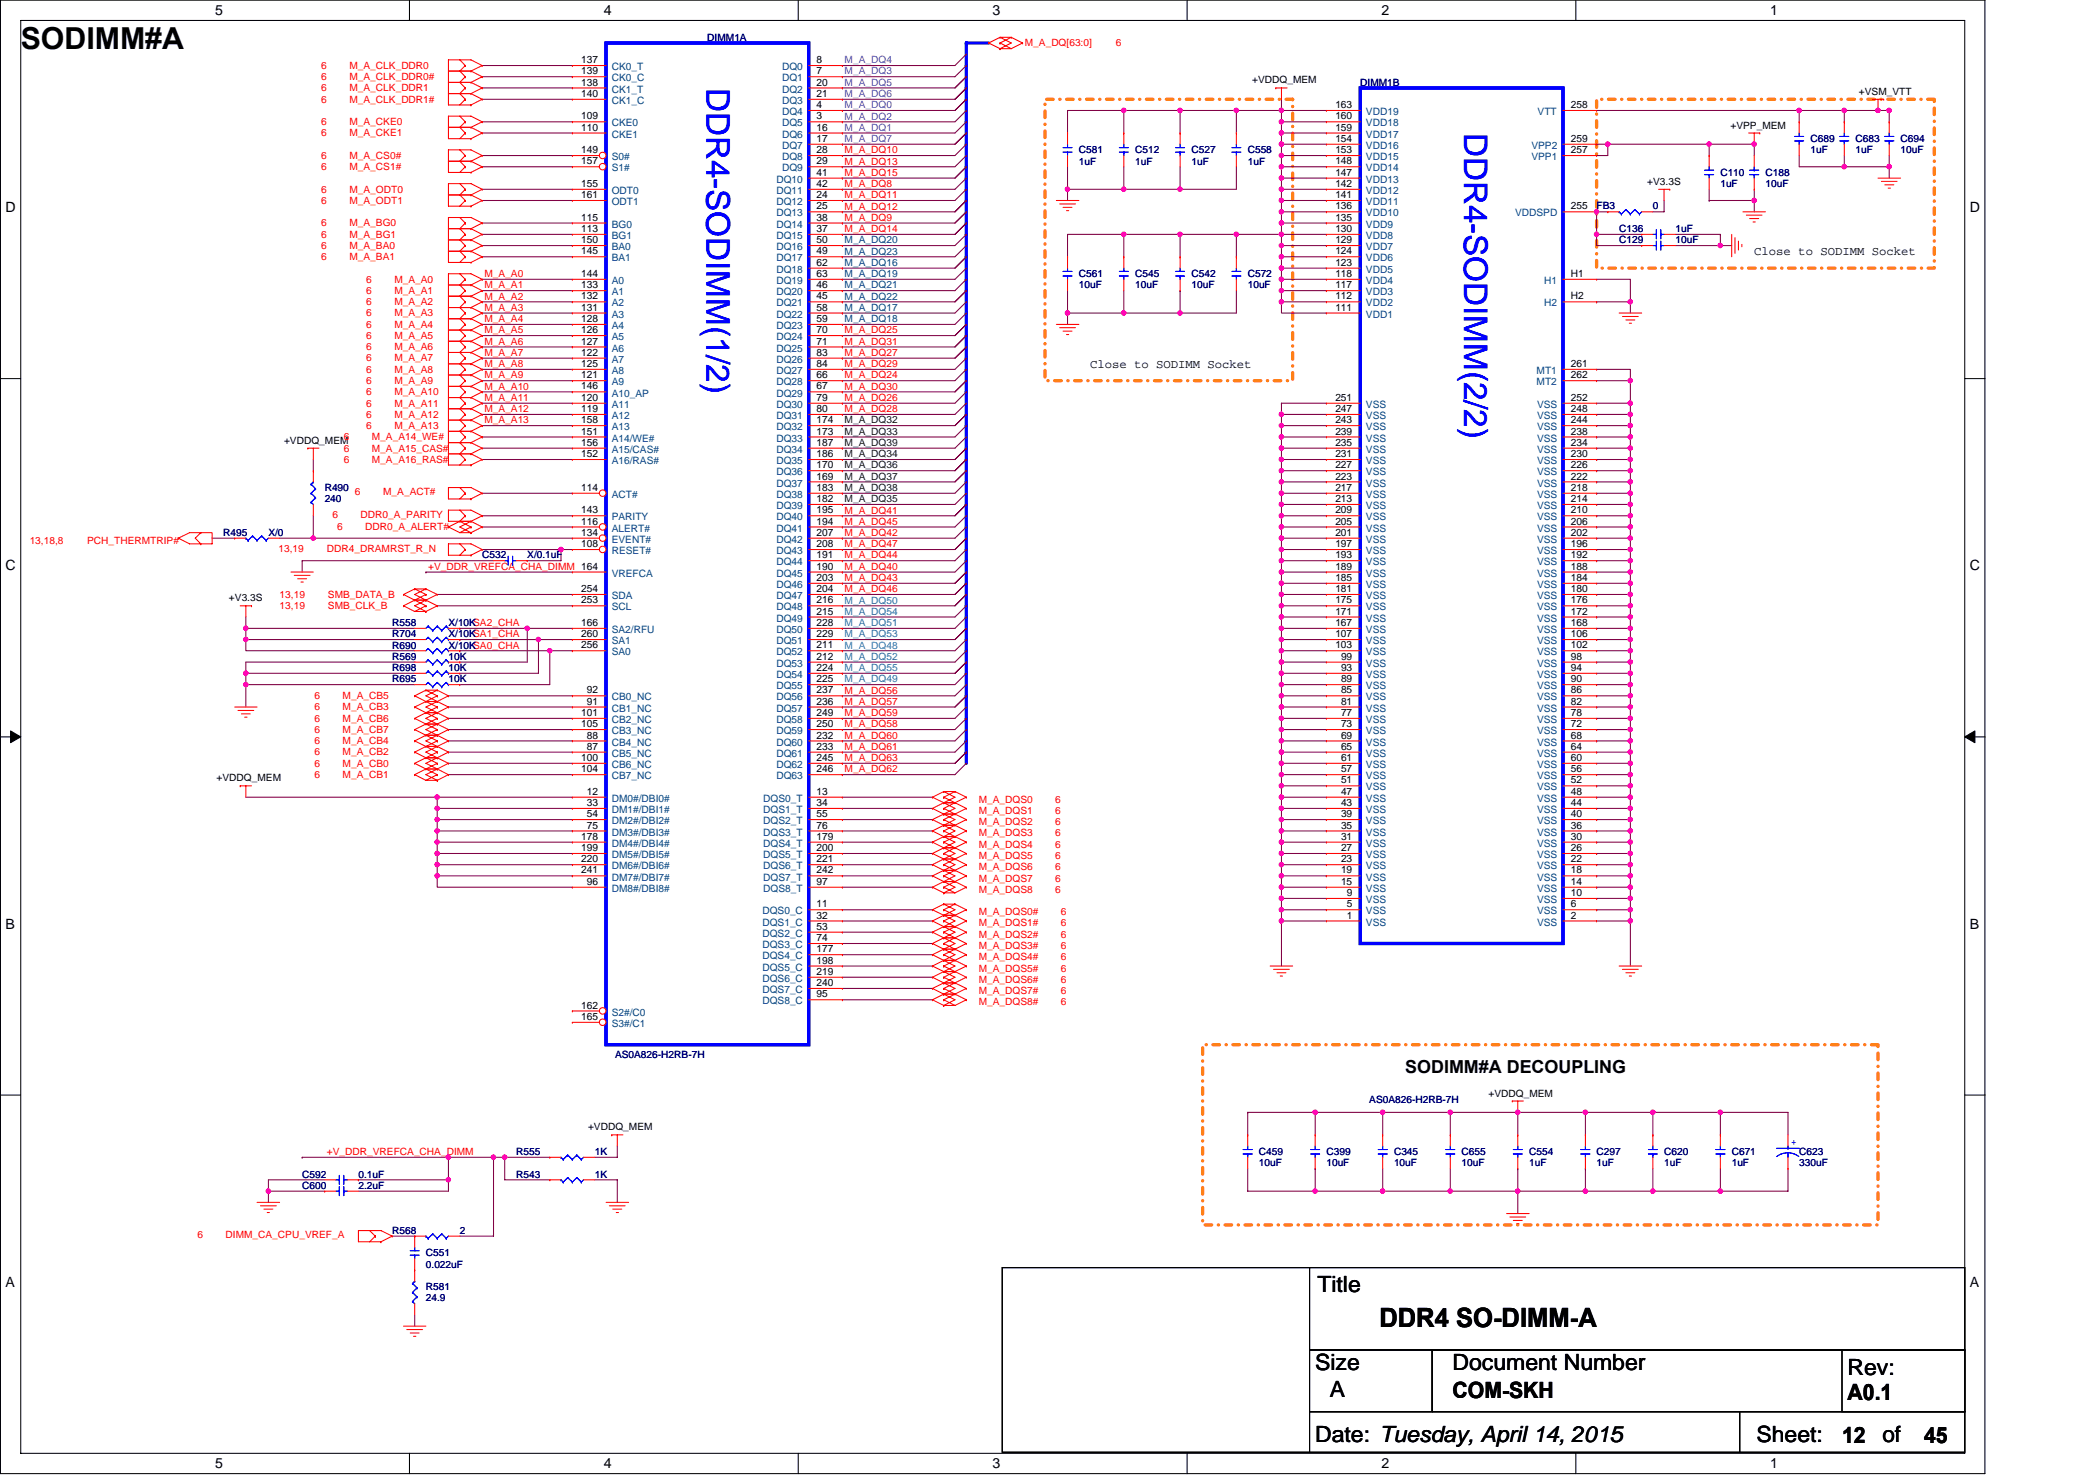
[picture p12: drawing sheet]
<svg xmlns="http://www.w3.org/2000/svg" width="297mm" height="210mm" viewBox="0 0 297 210" stroke-linecap="round" stroke-linejoin="round" font-family="sans-serif">
<defs><g id="words">
<g font-size="4.6" fill="#00f">
<text x="100.2" y="12.5" transform="rotate(90 100.2 12.5)">DDR4-SODIMM(1/2)</text>
<text x="207.6" y="18.9" transform="rotate(90 207.6 18.9)">DDR4-SODIMM(2/2)</text>
</g>
<text font-size="4.3" x="2.9" y="6.9">SODIMM#A</text>
<text font-size="3.8" x="195.6" y="188.2">DDR4 SO-DIMM-A</text>
<g font-size="3.2">
<text x="186.8" y="183.2">Title</text>
<text x="186.5" y="194.2">Size</text>
<text x="205.9" y="194.2">Document Number</text>
<text x="262" y="194.9">Rev:</text>
<text x="188.5" y="198.1">A</text>
<text x="205.9" y="198.2">COM-SKH</text>
<text x="262" y="198.5">A0.1</text>
<text x="186.5" y="204.4">Date: Tuesday, April 14, 2015</text>
<text x="249" y="204.4">Sheet:</text>
<text x="261.2" y="204.5">12</text>
<text x="266.9" y="204.4">of</text>
<text x="272.8" y="204.5">45</text>
</g>
<text font-size="2.5" x="199.2" y="152.1">SODIMM#A DECOUPLING</text>
<g font-size="2">
<text x="30.5" y="2.1">5</text>
<text x="85.6" y="2.1">4</text>
<text x="140.7" y="2.1">3</text>
<text x="195.9" y="2.1">2</text>
<text x="251" y="2.1">1</text>
<text x=".8" y="30.1">D</text>
<text x="279.3" y="30.1">D</text>
<text x=".8" y="80.9">C</text>
<text x="279.3" y="80.9">C</text>
<text x=".8" y="131.7">B</text>
<text x="279.3" y="131.7">B</text>
<text x=".8" y="182.4">A</text>
<text x="279.3" y="182.4">A</text>
<text x="30.5" y="208.2">5</text>
<text x="85.6" y="208.2">4</text>
<text x="140.7" y="208.2">3</text>
<text x="195.9" y="208.2">2</text>
<text x="251" y="208.2">1</text>
</g>
<g font-size="1.7">
<text x="248.7" y="36.2">Close to SODIMM Socket</text>
<text x="154.6" y="52.2">Close to SODIMM Socket</text>
</g>
<g font-size="1.4" fill="#000080">
<text x="100.3" y="5.8">DIMM1A</text>
<text x="192.9" y="12.1">DIMM1B</text>
<text x="153" y="21.7">C581</text>
<text x="153" y="23.3">1uF</text>
<text x="160.9" y="21.7">C512</text>
<text x="160.9" y="23.3">1uF</text>
<text x="168.9" y="21.7">C527</text>
<text x="168.9" y="23.3">1uF</text>
<text x="176.9" y="21.7">C558</text>
<text x="176.9" y="23.3">1uF</text>
<text x="256.7" y="20.1">C689</text>
<text x="256.7" y="21.7">1uF</text>
<text x="263.1" y="20.1">C683</text>
<text x="263.1" y="21.7">1uF</text>
<text x="269.5" y="20.1">C694</text>
<text x="269.5" y="21.7">10uF</text>
<text x="226.4" y="29.7">FB3</text>
<text x="234.4" y="29.7">0</text>
<text x="243.9" y="24.9">C110</text>
<text x="243.9" y="26.5">1uF</text>
<text x="250.3" y="24.9">C188</text>
<text x="250.3" y="26.5">10uF</text>
<text x="229.6" y="34.5">C129</text>
<text x="229.6" y="32.9">C136</text>
<text x="237.5" y="34.5">10uF</text>
<text x="237.5" y="32.9">1uF</text>
<text x="153" y="39.3">C561</text>
<text x="153" y="40.9">10uF</text>
<text x="160.9" y="39.3">C545</text>
<text x="160.9" y="40.9">10uF</text>
<text x="168.9" y="39.3">C542</text>
<text x="168.9" y="40.9">10uF</text>
<text x="176.9" y="39.3">C572</text>
<text x="176.9" y="40.9">10uF</text>
<text x="46" y="69.6">R490</text>
<text x="46" y="71.2">240</text>
<text x="31.7" y="76">R495</text>
<text x="38.1" y="76">X/0</text>
<text x="68.4" y="79.2">C532</text>
<text x="74.8" y="79.2">X/0.1uF</text>
<text x="55.6" y="88.8">R558</text>
<text x="63.6" y="88.8">X/10KSA2_CHA</text>
<text x="55.6" y="90.4">R704</text>
<text x="55.6" y="95.1">R698</text>
<text x="55.6" y="93.5">R569</text>
<text x="55.6" y="91.9">R690</text>
<text x="63.6" y="90.4">X/10KSA1_CHA</text>
<text x="63.6" y="95.1">10K</text>
<text x="63.6" y="93.5">10K</text>
<text x="63.6" y="91.9">X/10KSA0_CHA</text>
<text x="55.6" y="96.7">R695</text>
<text x="63.6" y="96.7">10K</text>
<text x="87.2" y="150.1">AS0A826-H2RB-7H</text>
<text x="194.1" y="156.4">AS0A826-H2RB-7H</text>
<text x="42.8" y="167">C592</text>
<text x="50.8" y="167">0.1uF</text>
<text x="73.2" y="167">R543</text>
<text x="73.2" y="163.8">R555</text>
<text x="84.3" y="167">1K</text>
<text x="84.3" y="163.8">1K</text>
<text x="178.5" y="163.8">C459</text>
<text x="178.5" y="165.4">10uF</text>
<text x="188.1" y="163.8">C399</text>
<text x="188.1" y="165.4">10uF</text>
<text x="197.7" y="163.8">C345</text>
<text x="197.7" y="165.4">10uF</text>
<text x="207.2" y="163.8">C655</text>
<text x="207.2" y="165.4">10uF</text>
<text x="216.8" y="163.8">C554</text>
<text x="216.8" y="165.4">1uF</text>
<text x="226.4" y="163.8">C297</text>
<text x="226.4" y="165.4">1uF</text>
<text x="235.9" y="163.8">C620</text>
<text x="235.9" y="165.4">1uF</text>
<text x="245.5" y="163.8">C671</text>
<text x="245.5" y="165.4">1uF</text>
<text x="255.1" y="163.8">C623</text>
<text x="255.1" y="165.4">330uF</text>
<text x="42.8" y="168.6">C600</text>
<text x="50.8" y="168.6">2.2uF</text>
<text x="55.6" y="174.9">R568</text>
<text x="60.4" y="178.1">C551</text>
<text x="60.4" y="179.7">0.022uF</text>
<text x="65.2" y="174.9">2</text>
<text x="60.4" y="182.9">R581</text>
<text x="60.4" y="184.5">24.9</text>
</g>
<g font-size="1.4" fill="#f00">
<text x="45.5" y="9.8">6</text>
<text x="45.5" y="11.3">6</text>
<text x="49.5" y="9.8">M_A_CLK_DDR0</text>
<text x="49.5" y="11.3">M_A_CLK_DDR0#</text>
<text x="145.3" y="6.6">M_A_DQ[63:0]</text>
<text x="158.2" y="6.6">6</text>
<text x="45.5" y="14.5">6</text>
<text x="45.5" y="13">6</text>
<text x="45.5" y="17.7">6</text>
<text x="49.5" y="14.5">M_A_CLK_DDR1#</text>
<text x="49.5" y="13">M_A_CLK_DDR1</text>
<text x="49.5" y="17.7">M_A_CKE0</text>
<text x="45.5" y="19.3">6</text>
<text x="45.5" y="22.5">6</text>
<text x="49.5" y="19.3">M_A_CKE1</text>
<text x="49.5" y="22.5">M_A_CS0#</text>
<text x="119.8" y="21.7">M_A_DQ10</text>
<text x="119.8" y="23.3">M_A_DQ13</text>
<text x="45.5" y="24.1">6</text>
<text x="45.5" y="27.3">6</text>
<text x="45.5" y="28.9">6</text>
<text x="49.5" y="24.1">M_A_CS1#</text>
<text x="49.5" y="27.3">M_A_ODT0</text>
<text x="49.5" y="28.9">M_A_ODT1</text>
<text x="119.8" y="24.9">M_A_DQ15</text>
<text x="119.8" y="29.7">M_A_DQ12</text>
<text x="119.8" y="28.1">M_A_DQ11</text>
<text x="119.8" y="26.5">M_A_DQ8</text>
<text x="45.5" y="33.7">6</text>
<text x="45.5" y="32.1">6</text>
<text x="45.5" y="35.3">6</text>
<text x="49.5" y="33.7">M_A_BG1</text>
<text x="49.5" y="32.1">M_A_BG0</text>
<text x="49.5" y="35.3">M_A_BA0</text>
<text x="119.8" y="32.9">M_A_DQ14</text>
<text x="119.8" y="31.3">M_A_DQ9</text>
<text x="45.5" y="36.9">6</text>
<text x="49.5" y="36.9">M_A_BA1</text>
<text x="51.9" y="40.1">6</text>
<text x="51.9" y="41.7">6</text>
<text x="55.9" y="40.1">M_A_A0</text>
<text x="55.9" y="41.7">M_A_A1</text>
<text x="68.7" y="39.3">M_A_A0</text>
<text x="68.7" y="40.9">M_A_A1</text>
<text x="51.9" y="43.3">6</text>
<text x="51.9" y="44.9">6</text>
<text x="51.9" y="46.5">6</text>
<text x="55.9" y="43.3">M_A_A2</text>
<text x="55.9" y="44.9">M_A_A3</text>
<text x="55.9" y="46.5">M_A_A4</text>
<text x="68.7" y="44.1">M_A_A3</text>
<text x="68.7" y="47.3">M_A_A5</text>
<text x="68.7" y="45.7">M_A_A4</text>
<text x="68.7" y="42.5">M_A_A2</text>
<text x="119.8" y="47.3">M_A_DQ25</text>
<text x="51.9" y="48.1">6</text>
<text x="51.9" y="49.7">6</text>
<text x="51.9" y="51.2">6</text>
<text x="51.9" y="52.9">6</text>
<text x="55.9" y="48.1">M_A_A5</text>
<text x="55.9" y="49.7">M_A_A6</text>
<text x="55.9" y="51.2">M_A_A7</text>
<text x="55.9" y="52.9">M_A_A8</text>
<text x="68.7" y="53.7">M_A_A9</text>
<text x="68.7" y="50.5">M_A_A7</text>
<text x="68.7" y="48.9">M_A_A6</text>
<text x="68.7" y="52">M_A_A8</text>
<text x="119.8" y="48.9">M_A_DQ31</text>
<text x="119.8" y="53.7">M_A_DQ24</text>
<text x="119.8" y="50.5">M_A_DQ27</text>
<text x="119.8" y="52">M_A_DQ29</text>
<text x="51.9" y="54.4">6</text>
<text x="51.9" y="56">6</text>
<text x="51.9" y="57.6">6</text>
<text x="51.9" y="59.2">6</text>
<text x="55.9" y="54.4">M_A_A9</text>
<text x="55.9" y="56">M_A_A10</text>
<text x="55.9" y="57.6">M_A_A11</text>
<text x="55.9" y="59.2">M_A_A12</text>
<text x="68.7" y="55.2">M_A_A10</text>
<text x="68.7" y="58.4">M_A_A12</text>
<text x="68.7" y="56.9">M_A_A11</text>
<text x="119.8" y="56.9">M_A_DQ26</text>
<text x="119.8" y="55.2">M_A_DQ30</text>
<text x="119.8" y="58.4">M_A_DQ28</text>
<text x="48.7" y="65.6">6</text>
<text x="48.7" y="64">6</text>
<text x="48.7" y="62.4">6</text>
<text x="51.9" y="60.8">6</text>
<text x="52.7" y="65.6">M_A_A16_RAS#</text>
<text x="52.7" y="64">M_A_A15_CAS#</text>
<text x="52.7" y="62.4">M_A_A14_WE#</text>
<text x="55.9" y="60.8">M_A_A13</text>
<text x="68.7" y="60">M_A_A13</text>
<text x="50.3" y="70.3">6</text>
<text x="54.3" y="70.3">M_A_ACT#</text>
<text x="4.2" y="77.1">13,18,8</text>
<text x="12.4" y="77.1">PCH_THERMTRIP#</text>
<text x="47.2" y="73.4">6</text>
<text x="47.8" y="75.2">6</text>
<text x="51.1" y="73.4">DDR0_A_PARITY</text>
<text x="51.8" y="75.2">DDR0_A_ALERT#</text>
<text x="119.8" y="76">M_A_DQ42</text>
<text x="119.8" y="72.8">M_A_DQ41</text>
<text x="119.8" y="74.4">M_A_DQ45</text>
<text x="119.8" y="77.6">M_A_DQ47</text>
<text x="39.5" y="78.2">13,19</text>
<text x="46.4" y="78.2">DDR4_DRAMRST_R_N</text>
<text x="60.7" y="80.8">+V_DDR_VREFCA_CHA_DIMM 164</text>
<text x="119.8" y="84">M_A_DQ46</text>
<text x="119.8" y="80.8">M_A_DQ40</text>
<text x="119.8" y="79.2">M_A_DQ44</text>
<text x="119.8" y="82.4">M_A_DQ43</text>
<text x="39.6" y="84.8">13,19</text>
<text x="39.6" y="86.4">13,19</text>
<text x="46.5" y="84.8">SMB_DATA_B</text>
<text x="46.5" y="86.4">SMB_CLK_B</text>
<text x="44.6" y="100.7">6</text>
<text x="44.6" y="99.1">6</text>
<text x="48.6" y="100.7">M_A_CB3</text>
<text x="48.6" y="99.1">M_A_CB5</text>
<text x="119.8" y="98.3">M_A_DQ56</text>
<text x="119.8" y="99.9">M_A_DQ57</text>
<text x="119.8" y="101.5">M_A_DQ59</text>
<text x="44.6" y="107.1">6</text>
<text x="44.6" y="105.5">6</text>
<text x="44.6" y="102.3">6</text>
<text x="44.6" y="103.9">6</text>
<text x="48.6" y="107.1">M_A_CB2</text>
<text x="48.6" y="105.5">M_A_CB4</text>
<text x="48.6" y="102.3">M_A_CB6</text>
<text x="48.6" y="103.9">M_A_CB7</text>
<text x="119.8" y="107.9">M_A_DQ63</text>
<text x="119.8" y="106.3">M_A_DQ61</text>
<text x="119.8" y="103.1">M_A_DQ58</text>
<text x="119.8" y="104.7">M_A_DQ60</text>
<text x="44.6" y="108.7">6</text>
<text x="44.6" y="110.3">6</text>
<text x="48.6" y="108.7">M_A_CB0</text>
<text x="48.6" y="110.3">M_A_CB1</text>
<text x="119.8" y="109.5">M_A_DQ62</text>
<text x="138.8" y="113.8">M_A_DQS0</text>
<text x="149.6" y="113.8">6</text>
<text x="138.8" y="115.4">M_A_DQS1</text>
<text x="138.8" y="118.6">M_A_DQS3</text>
<text x="138.8" y="117">M_A_DQS2</text>
<text x="149.6" y="115.4">6</text>
<text x="149.6" y="118.6">6</text>
<text x="149.6" y="117">6</text>
<text x="138.8" y="121.8">M_A_DQS5</text>
<text x="138.8" y="120.2">M_A_DQS4</text>
<text x="138.8" y="125">M_A_DQS7</text>
<text x="138.8" y="123.4">M_A_DQS6</text>
<text x="149.6" y="121.8">6</text>
<text x="149.6" y="120.2">6</text>
<text x="149.6" y="125">6</text>
<text x="149.6" y="123.4">6</text>
<text x="138.8" y="131.4">M_A_DQS1#</text>
<text x="138.8" y="129.8">M_A_DQS0#</text>
<text x="138.8" y="126.6">M_A_DQS8</text>
<text x="149.6" y="126.6">6</text>
<text x="150.4" y="131.4">6</text>
<text x="150.4" y="129.8">6</text>
<text x="138.8" y="137.8">M_A_DQS5#</text>
<text x="138.8" y="136.2">M_A_DQS4#</text>
<text x="138.8" y="134.6">M_A_DQS3#</text>
<text x="138.8" y="133">M_A_DQS2#</text>
<text x="150.4" y="137.8">6</text>
<text x="150.4" y="136.2">6</text>
<text x="150.4" y="134.6">6</text>
<text x="150.4" y="133">6</text>
<text x="138.8" y="140.9">M_A_DQS7#</text>
<text x="138.8" y="139.3">M_A_DQS6#</text>
<text x="138.8" y="142.5">M_A_DQS8#</text>
<text x="150.4" y="140.9">6</text>
<text x="150.4" y="139.3">6</text>
<text x="150.4" y="142.5">6</text>
<text x="46.4" y="163.8">+V_DDR_VREFCA_CHA_DIMM</text>
<text x="28" y="175.6">6</text>
<text x="32" y="175.6">DIMM_CA_CPU_VREF_A</text>
</g>
<g font-size="1.4">
<text x="82.4" y="10.5">139</text>
<text x="82.4" y="9">137</text>
<text x="115.8" y="9">8</text>
<text x="115.8" y="10.5">7</text>
<text x="177.5" y="11.8">+VDDQ_MEM</text>
<text x="82.4" y="13.7">140</text>
<text x="82.4" y="12.1">138</text>
<text x="82.4" y="16.9">109</text>
<text x="115.8" y="12.1">20</text>
<text x="115.8" y="13.7">21</text>
<text x="115.8" y="15.3">4</text>
<text x="115.8" y="16.9">3</text>
<text x="189.3" y="16.9">160</text>
<text x="189.3" y="15.3">163</text>
<text x="222.7" y="15.3">258</text>
<text x="263.6" y="13.4">+VSM_VTT</text>
<text x="82.4" y="18.5">110</text>
<text x="82.4" y="23.3">157</text>
<text x="82.4" y="21.7">149</text>
<text x="115.8" y="18.5">16</text>
<text x="115.8" y="20.1">17</text>
<text x="115.8" y="21.7">28</text>
<text x="115.8" y="23.3">29</text>
<text x="189.3" y="23.3">148</text>
<text x="189.3" y="21.7">153</text>
<text x="189.3" y="20.1">154</text>
<text x="189.3" y="18.5">159</text>
<text x="222.7" y="20.1">259</text>
<text x="222.7" y="21.7">257</text>
<text x="245.4" y="18.2">+VPP_MEM</text>
<text x="82.4" y="26.5">155</text>
<text x="82.4" y="28.1">161</text>
<text x="115.8" y="24.9">41</text>
<text x="115.8" y="26.5">42</text>
<text x="115.8" y="28.1">24</text>
<text x="115.8" y="29.7">25</text>
<text x="189.3" y="29.7">136</text>
<text x="189.3" y="28.1">141</text>
<text x="189.3" y="26.5">142</text>
<text x="189.3" y="24.9">147</text>
<text x="222.7" y="29.7">255</text>
<text x="233.5" y="26.2">+V3.3S</text>
<text x="82.4" y="34.5">150</text>
<text x="82.4" y="31.3">115</text>
<text x="82.4" y="32.9">113</text>
<text x="115.8" y="31.3">38</text>
<text x="115.8" y="32.9">37</text>
<text x="115.8" y="34.5">50</text>
<text x="189.3" y="34.5">129</text>
<text x="189.3" y="32.9">130</text>
<text x="189.3" y="31.3">135</text>
<text x="82.4" y="39.3">144</text>
<text x="82.4" y="40.9">133</text>
<text x="82.4" y="36.1">145</text>
<text x="115.8" y="36.1">49</text>
<text x="115.8" y="37.7">62</text>
<text x="115.8" y="39.3">63</text>
<text x="115.8" y="40.9">46</text>
<text x="189.3" y="40.9">117</text>
<text x="189.3" y="39.3">118</text>
<text x="189.3" y="37.7">123</text>
<text x="189.3" y="36.1">124</text>
<text x="222.7" y="39.3">H1</text>
<text x="82.4" y="42.5">132</text>
<text x="82.4" y="44">131</text>
<text x="82.4" y="45.7">128</text>
<text x="82.4" y="47.2">126</text>
<text x="115.8" y="42.5">45</text>
<text x="115.8" y="44">58</text>
<text x="115.8" y="45.7">59</text>
<text x="115.8" y="47.2">70</text>
<text x="189.3" y="44">111</text>
<text x="189.3" y="42.5">112</text>
<text x="222.7" y="42.5">H2</text>
<text x="82.4" y="48.9">127</text>
<text x="82.4" y="50.4">122</text>
<text x="82.4" y="52">125</text>
<text x="82.4" y="53.6">121</text>
<text x="115.8" y="48.9">71</text>
<text x="115.8" y="50.4">83</text>
<text x="115.8" y="52">84</text>
<text x="115.8" y="53.6">66</text>
<text x="222.7" y="53.6">262</text>
<text x="222.7" y="52">261</text>
<text x="82.4" y="55.2">146</text>
<text x="82.4" y="56.8">120</text>
<text x="82.4" y="58.4">119</text>
<text x="115.8" y="55.2">67</text>
<text x="115.8" y="56.8">79</text>
<text x="115.8" y="58.4">80</text>
<text x="189.3" y="58.4">247</text>
<text x="189.3" y="56.8">251</text>
<text x="222.7" y="58.4">248</text>
<text x="222.7" y="56.8">252</text>
<text x="40.3" y="62.9">+VDDQ_MEM</text>
<text x="82.4" y="60">158</text>
<text x="82.4" y="61.6">151</text>
<text x="82.4" y="63.2">156</text>
<text x="82.4" y="64.8">152</text>
<text x="115.8" y="60">174</text>
<text x="115.8" y="61.6">173</text>
<text x="115.8" y="63.2">187</text>
<text x="115.8" y="64.8">186</text>
<text x="189.3" y="64.8">231</text>
<text x="189.3" y="63.2">235</text>
<text x="189.3" y="61.6">239</text>
<text x="189.3" y="60">243</text>
<text x="222.7" y="64.8">230</text>
<text x="222.7" y="63.2">234</text>
<text x="222.7" y="61.6">238</text>
<text x="222.7" y="60">244</text>
<text x="82.4" y="69.6">114</text>
<text x="115.8" y="66.4">170</text>
<text x="115.8" y="68">169</text>
<text x="115.8" y="69.6">183</text>
<text x="115.8" y="71.2">182</text>
<text x="189.3" y="71.2">213</text>
<text x="189.3" y="69.6">217</text>
<text x="189.3" y="68">223</text>
<text x="189.3" y="66.4">227</text>
<text x="222.7" y="71.2">214</text>
<text x="222.7" y="69.6">218</text>
<text x="222.7" y="68">222</text>
<text x="222.7" y="66.4">226</text>
<text x="82.4" y="77.6">108</text>
<text x="82.4" y="72.8">143</text>
<text x="82.4" y="74.4">116</text>
<text x="82.4" y="76">134</text>
<text x="115.8" y="72.8">195</text>
<text x="115.8" y="74.4">194</text>
<text x="115.8" y="76">207</text>
<text x="115.8" y="77.6">208</text>
<text x="189.3" y="77.6">197</text>
<text x="189.3" y="76">201</text>
<text x="189.3" y="74.4">205</text>
<text x="189.3" y="72.8">209</text>
<text x="222.7" y="77.6">196</text>
<text x="222.7" y="76">202</text>
<text x="222.7" y="74.4">206</text>
<text x="222.7" y="72.8">210</text>
<text x="82.4" y="83.9">254</text>
<text x="115.8" y="79.2">191</text>
<text x="115.8" y="80.8">190</text>
<text x="115.8" y="82.4">203</text>
<text x="115.8" y="83.9">204</text>
<text x="189.3" y="83.9">181</text>
<text x="189.3" y="82.4">185</text>
<text x="189.3" y="80.8">189</text>
<text x="189.3" y="79.2">193</text>
<text x="222.7" y="82.4">184</text>
<text x="222.7" y="80.8">188</text>
<text x="222.7" y="79.2">192</text>
<text x="222.7" y="83.9">180</text>
<text x="32.5" y="85.2">+V3.3S</text>
<text x="82.4" y="85.6">253</text>
<text x="82.4" y="88.8">166</text>
<text x="115.8" y="85.6">216</text>
<text x="115.8" y="87.1">215</text>
<text x="115.8" y="88.8">228</text>
<text x="189.3" y="88.8">167</text>
<text x="189.3" y="87.1">171</text>
<text x="189.3" y="85.6">175</text>
<text x="222.7" y="88.8">168</text>
<text x="222.7" y="87.1">172</text>
<text x="222.7" y="85.6">176</text>
<text x="82.4" y="91.9">256</text>
<text x="82.4" y="90.3">260</text>
<text x="115.8" y="90.3">229</text>
<text x="115.8" y="91.9">211</text>
<text x="115.8" y="93.5">212</text>
<text x="115.8" y="95.1">224</text>
<text x="189.3" y="91.9">103</text>
<text x="189.3" y="90.3">107</text>
<text x="190.1" y="95.1">93</text>
<text x="190.1" y="93.5">99</text>
<text x="222.7" y="95.1">94</text>
<text x="222.7" y="93.5">98</text>
<text x="222.7" y="91.9">102</text>
<text x="222.7" y="90.3">106</text>
<text x="82.4" y="101.5">101</text>
<text x="83.2" y="98.3">92</text>
<text x="83.2" y="99.9">91</text>
<text x="115.8" y="96.7">225</text>
<text x="115.8" y="98.3">237</text>
<text x="115.8" y="99.9">236</text>
<text x="115.8" y="101.5">249</text>
<text x="190.1" y="101.5">77</text>
<text x="190.1" y="99.9">81</text>
<text x="190.1" y="98.3">85</text>
<text x="190.1" y="96.7">89</text>
<text x="222.7" y="101.5">78</text>
<text x="222.7" y="99.9">82</text>
<text x="222.7" y="98.3">86</text>
<text x="222.7" y="96.7">90</text>
<text x="82.4" y="103.1">105</text>
<text x="82.4" y="107.9">100</text>
<text x="83.2" y="104.7">88</text>
<text x="83.2" y="106.3">87</text>
<text x="115.8" y="103.1">250</text>
<text x="115.8" y="104.7">232</text>
<text x="115.8" y="106.3">233</text>
<text x="115.8" y="107.9">245</text>
<text x="190.1" y="107.9">61</text>
<text x="190.1" y="106.3">65</text>
<text x="190.1" y="104.7">69</text>
<text x="190.1" y="103.1">73</text>
<text x="222.7" y="107.9">60</text>
<text x="222.7" y="104.7">68</text>
<text x="222.7" y="103.1">72</text>
<text x="222.7" y="106.3">64</text>
<text x="30.7" y="110.8">+VDDQ_MEM</text>
<text x="82.4" y="109.5">104</text>
<text x="83.2" y="112.7">12</text>
<text x="115.8" y="112.7">13</text>
<text x="115.8" y="109.5">246</text>
<text x="190.1" y="112.7">47</text>
<text x="190.1" y="111.1">51</text>
<text x="190.1" y="109.5">57</text>
<text x="222.7" y="112.7">48</text>
<text x="222.7" y="111.1">52</text>
<text x="222.7" y="109.5">56</text>
<text x="82.4" y="119.1">178</text>
<text x="83.2" y="114.3">33</text>
<text x="83.2" y="115.9">54</text>
<text x="83.2" y="117.5">75</text>
<text x="115.8" y="114.3">34</text>
<text x="115.8" y="115.9">55</text>
<text x="115.8" y="117.5">76</text>
<text x="115.8" y="119.1">179</text>
<text x="190.1" y="119.1">31</text>
<text x="190.1" y="115.9">39</text>
<text x="190.1" y="114.3">43</text>
<text x="190.1" y="117.5">35</text>
<text x="222.7" y="119.1">30</text>
<text x="222.7" y="117.5">36</text>
<text x="222.7" y="115.9">40</text>
<text x="222.7" y="114.3">44</text>
<text x="82.4" y="120.7">199</text>
<text x="82.4" y="122.3">220</text>
<text x="82.4" y="123.8">241</text>
<text x="83.2" y="125.5">96</text>
<text x="115.8" y="120.7">200</text>
<text x="115.8" y="122.3">221</text>
<text x="115.8" y="123.8">242</text>
<text x="115.8" y="125.5">97</text>
<text x="190.1" y="120.7">27</text>
<text x="190.1" y="122.3">23</text>
<text x="190.1" y="123.8">19</text>
<text x="190.1" y="125.5">15</text>
<text x="222.7" y="120.7">26</text>
<text x="222.7" y="122.3">22</text>
<text x="222.7" y="123.8">18</text>
<text x="222.7" y="125.5">14</text>
<text x="115.8" y="128.7">11</text>
<text x="115.8" y="130.2">32</text>
<text x="115.8" y="131.8">53</text>
<text x="190.9" y="127">9</text>
<text x="190.9" y="128.7">5</text>
<text x="190.9" y="130.2">1</text>
<text x="222.7" y="127">10</text>
<text x="222.7" y="128.7">6</text>
<text x="222.7" y="130.2">2</text>
<text x="115.8" y="133.4">74</text>
<text x="115.8" y="135">177</text>
<text x="115.8" y="136.6">198</text>
<text x="82.4" y="143">162</text>
<text x="115.8" y="138.2">219</text>
<text x="115.8" y="139.8">240</text>
<text x="115.8" y="141.4">95</text>
<text x="82.4" y="144.6">165</text>
<text x="211" y="155.5">+VDDQ_MEM</text>
<text x="83.4" y="160.3">+VDDQ_MEM</text>
</g>
<g font-size="1.4" fill="#004080">
<text x="86.7" y="11.5">CK0_C</text>
<text x="86.7" y="9.9">CK0_T</text>
<text x="110.9" y="9.9">DQ0</text>
<text x="110.9" y="11.5">DQ1</text>
<text x="86.7" y="14.7">CK1_C</text>
<text x="86.7" y="13.1">CK1_T</text>
<text x="86.7" y="17.9">CKE0</text>
<text x="110.9" y="13.1">DQ2</text>
<text x="110.9" y="14.7">DQ3</text>
<text x="110.9" y="16.3">DQ4</text>
<text x="110.9" y="17.9">DQ5</text>
<text x="193.7" y="17.9">VDD18</text>
<text x="193.7" y="16.3">VDD19</text>
<text x="218" y="16.3">VTT</text>
<text x="86.7" y="19.5">CKE1</text>
<text x="86.7" y="22.7">S0#</text>
<text x="110.9" y="19.5">DQ6</text>
<text x="110.9" y="21.1">DQ7</text>
<text x="110.9" y="22.7">DQ8</text>
<text x="193.7" y="22.7">VDD15</text>
<text x="193.7" y="21.1">VDD16</text>
<text x="193.7" y="19.5">VDD17</text>
<text x="217.1" y="21.1">VPP2</text>
<text x="217.1" y="22.7">VPP1</text>
<text x="86.7" y="27.5">ODT0</text>
<text x="86.7" y="29.1">ODT1</text>
<text x="86.7" y="24.3">S1#</text>
<text x="110.1" y="25.9">DQ10</text>
<text x="110.1" y="27.5">DQ11</text>
<text x="110.1" y="29.1">DQ12</text>
<text x="110.9" y="24.3">DQ9</text>
<text x="193.7" y="29.1">VDD11</text>
<text x="193.7" y="27.5">VDD12</text>
<text x="193.7" y="25.9">VDD13</text>
<text x="193.7" y="24.3">VDD14</text>
<text x="86.7" y="35.5">BA0</text>
<text x="86.7" y="32.3">BG0</text>
<text x="86.7" y="33.9">BG1</text>
<text x="110.1" y="30.7">DQ13</text>
<text x="110.1" y="32.3">DQ14</text>
<text x="110.1" y="33.9">DQ15</text>
<text x="110.1" y="35.5">DQ16</text>
<text x="119.8" y="34.5">M_A_DQ20</text>
<text x="193.7" y="35.5">VDD7</text>
<text x="193.7" y="33.9">VDD8</text>
<text x="193.7" y="32.3">VDD9</text>
<text x="193.7" y="30.7">VDD10</text>
<text x="214.8" y="30.7">VDDSPD</text>
<text x="86.7" y="40.3">A0</text>
<text x="86.7" y="41.9">A1</text>
<text x="86.7" y="37.1">BA1</text>
<text x="110.1" y="37.1">DQ17</text>
<text x="110.1" y="38.7">DQ18</text>
<text x="110.1" y="40.3">DQ19</text>
<text x="110.1" y="41.9">DQ20</text>
<text x="119.8" y="36.1">M_A_DQ23</text>
<text x="119.8" y="39.3">M_A_DQ19</text>
<text x="119.8" y="40.9">M_A_DQ21</text>
<text x="119.8" y="37.7">M_A_DQ16</text>
<text x="193.7" y="41.9">VDD3</text>
<text x="193.7" y="40.3">VDD4</text>
<text x="193.7" y="38.7">VDD5</text>
<text x="193.7" y="37.1">VDD6</text>
<text x="218.9" y="40.3">H1</text>
<text x="86.7" y="43.5">A2</text>
<text x="86.7" y="45">A3</text>
<text x="86.7" y="46.7">A4</text>
<text x="110.1" y="43.5">DQ21</text>
<text x="110.1" y="45">DQ22</text>
<text x="110.1" y="46.7">DQ23</text>
<text x="119.8" y="42.5">M_A_DQ22</text>
<text x="119.8" y="44.1">M_A_DQ17</text>
<text x="119.8" y="45.7">M_A_DQ18</text>
<text x="193.7" y="45">VDD1</text>
<text x="193.7" y="43.5">VDD2</text>
<text x="218.9" y="43.5">H2</text>
<text x="86.7" y="48.2">A5</text>
<text x="86.7" y="49.8">A6</text>
<text x="86.7" y="51.4">A7</text>
<text x="86.7" y="53">A8</text>
<text x="110.1" y="48.2">DQ24</text>
<text x="110.1" y="49.8">DQ25</text>
<text x="110.1" y="51.4">DQ26</text>
<text x="110.1" y="53">DQ27</text>
<text x="217.9" y="53">MT1</text>
<text x="86.7" y="54.6">A9</text>
<text x="86.7" y="56.2">A10_AP</text>
<text x="86.7" y="57.8">A11</text>
<text x="86.7" y="59.4">A12</text>
<text x="110.1" y="54.6">DQ28</text>
<text x="110.1" y="56.2">DQ29</text>
<text x="110.1" y="57.8">DQ30</text>
<text x="110.1" y="59.4">DQ31</text>
<text x="193.7" y="59.4">VSS</text>
<text x="193.7" y="57.8">VSS</text>
<text x="217.9" y="54.6">MT2</text>
<text x="217.9" y="59.4">VSS</text>
<text x="217.9" y="57.8">VSS</text>
<text x="86.7" y="61">A13</text>
<text x="86.7" y="62.6">A14/WE#</text>
<text x="86.7" y="64.2">A15/CAS#</text>
<text x="86.7" y="65.8">A16/RAS#</text>
<text x="110.1" y="61">DQ32</text>
<text x="110.1" y="62.6">DQ33</text>
<text x="110.1" y="64.2">DQ34</text>
<text x="110.1" y="65.8">DQ35</text>
<text x="193.7" y="65.8">VSS</text>
<text x="193.7" y="64.2">VSS</text>
<text x="193.7" y="62.6">VSS</text>
<text x="193.7" y="61">VSS</text>
<text x="217.9" y="65.8">VSS</text>
<text x="217.9" y="64.2">VSS</text>
<text x="217.9" y="62.6">VSS</text>
<text x="217.9" y="61">VSS</text>
<text x="86.7" y="70.6">ACT#</text>
<text x="110.1" y="67.4">DQ36</text>
<text x="110.1" y="69">DQ37</text>
<text x="110.1" y="70.6">DQ38</text>
<text x="193.7" y="70.6">VSS</text>
<text x="193.7" y="69">VSS</text>
<text x="193.7" y="67.4">VSS</text>
<text x="217.9" y="70.6">VSS</text>
<text x="217.9" y="69">VSS</text>
<text x="217.9" y="67.4">VSS</text>
<text x="86.7" y="73.8">PARITY</text>
<text x="86.7" y="75.4">ALERT#</text>
<text x="86.7" y="77">EVENT#</text>
<text x="110.1" y="72.2">DQ39</text>
<text x="110.1" y="73.8">DQ40</text>
<text x="110.1" y="75.4">DQ41</text>
<text x="110.1" y="77">DQ42</text>
<text x="193.7" y="77">VSS</text>
<text x="193.7" y="75.4">VSS</text>
<text x="193.7" y="73.8">VSS</text>
<text x="193.7" y="72.2">VSS</text>
<text x="217.9" y="77">VSS</text>
<text x="217.9" y="75.4">VSS</text>
<text x="217.9" y="73.8">VSS</text>
<text x="217.9" y="72.2">VSS</text>
<text x="86.7" y="78.6">RESET#</text>
<text x="86.7" y="81.8">VREFCA</text>
<text x="110.1" y="78.6">DQ43</text>
<text x="110.1" y="80.2">DQ44</text>
<text x="110.1" y="81.8">DQ45</text>
<text x="110.1" y="83.4">DQ46</text>
<text x="193.7" y="83.4">VSS</text>
<text x="193.7" y="81.8">VSS</text>
<text x="193.7" y="80.2">VSS</text>
<text x="193.7" y="78.6">VSS</text>
<text x="217.9" y="83.4">VSS</text>
<text x="217.9" y="81.8">VSS</text>
<text x="217.9" y="80.2">VSS</text>
<text x="217.9" y="78.6">VSS</text>
<text x="86.7" y="86.6">SCL</text>
<text x="86.7" y="84.9">SDA</text>
<text x="86.7" y="89.7">SA2/RFU</text>
<text x="110.1" y="84.9">DQ47</text>
<text x="110.1" y="86.6">DQ48</text>
<text x="110.1" y="88.1">DQ49</text>
<text x="110.1" y="89.7">DQ50</text>
<text x="193.7" y="89.7">VSS</text>
<text x="193.7" y="88.1">VSS</text>
<text x="193.7" y="86.6">VSS</text>
<text x="193.7" y="84.9">VSS</text>
<text x="217.9" y="89.7">VSS</text>
<text x="217.9" y="88.1">VSS</text>
<text x="217.9" y="86.6">VSS</text>
<text x="217.9" y="84.9">VSS</text>
<text x="86.7" y="92.9">SA0</text>
<text x="86.7" y="91.3">SA1</text>
<text x="110.1" y="91.3">DQ51</text>
<text x="110.1" y="92.9">DQ52</text>
<text x="110.1" y="94.5">DQ53</text>
<text x="193.7" y="94.5">VSS</text>
<text x="193.7" y="92.9">VSS</text>
<text x="193.7" y="91.3">VSS</text>
<text x="217.9" y="94.5">VSS</text>
<text x="217.9" y="92.9">VSS</text>
<text x="217.9" y="91.3">VSS</text>
<text x="86.7" y="99.3">CB0_NC</text>
<text x="86.7" y="100.9">CB1_NC</text>
<text x="110.1" y="96.1">DQ54</text>
<text x="110.1" y="97.7">DQ55</text>
<text x="110.1" y="99.3">DQ56</text>
<text x="110.1" y="100.9">DQ57</text>
<text x="193.7" y="100.9">VSS</text>
<text x="193.7" y="99.3">VSS</text>
<text x="193.7" y="97.7">VSS</text>
<text x="193.7" y="96.1">VSS</text>
<text x="217.9" y="100.9">VSS</text>
<text x="217.9" y="99.3">VSS</text>
<text x="217.9" y="97.7">VSS</text>
<text x="217.9" y="96.1">VSS</text>
<text x="86.7" y="102.5">CB2_NC</text>
<text x="86.7" y="104.1">CB3_NC</text>
<text x="86.7" y="105.7">CB4_NC</text>
<text x="86.7" y="107.3">CB5_NC</text>
<text x="110.1" y="102.5">DQ58</text>
<text x="110.1" y="104.1">DQ59</text>
<text x="110.1" y="105.7">DQ60</text>
<text x="110.1" y="107.3">DQ61</text>
<text x="193.7" y="107.3">VSS</text>
<text x="193.7" y="105.7">VSS</text>
<text x="193.7" y="104.1">VSS</text>
<text x="193.7" y="102.5">VSS</text>
<text x="217.9" y="105.7">VSS</text>
<text x="217.9" y="104.1">VSS</text>
<text x="217.9" y="102.5">VSS</text>
<text x="217.9" y="107.3">VSS</text>
<text x="86.7" y="113.7">DM0#/DBI0#</text>
<text x="86.7" y="108.9">CB6_NC</text>
<text x="86.7" y="110.5">CB7_NC</text>
<text x="108.2" y="113.7">DQS0_T</text>
<text x="110.1" y="108.9">DQ62</text>
<text x="110.1" y="110.5">DQ63</text>
<text x="193.7" y="113.7">VSS</text>
<text x="193.7" y="112.1">VSS</text>
<text x="193.7" y="110.5">VSS</text>
<text x="193.7" y="108.9">VSS</text>
<text x="217.9" y="113.7">VSS</text>
<text x="217.9" y="112.1">VSS</text>
<text x="217.9" y="110.5">VSS</text>
<text x="217.9" y="108.9">VSS</text>
<text x="86.7" y="115.3">DM1#/DBI1#</text>
<text x="86.7" y="116.9">DM2#/DBI2#</text>
<text x="86.7" y="118.5">DM3#/DBI3#</text>
<text x="108.2" y="115.3">DQS1_T</text>
<text x="108.2" y="116.9">DQS2_T</text>
<text x="108.2" y="118.5">DQS3_T</text>
<text x="193.7" y="116.9">VSS</text>
<text x="193.7" y="115.3">VSS</text>
<text x="193.7" y="118.5">VSS</text>
<text x="217.9" y="118.5">VSS</text>
<text x="217.9" y="116.9">VSS</text>
<text x="217.9" y="115.3">VSS</text>
<text x="86.7" y="120.1">DM4#/DBI4#</text>
<text x="86.7" y="121.7">DM5#/DBI5#</text>
<text x="86.7" y="123.3">DM6#/DBI6#</text>
<text x="86.7" y="124.8">DM7#/DBI7#</text>
<text x="108.2" y="121.7">DQS5_T</text>
<text x="108.2" y="123.3">DQS6_T</text>
<text x="108.2" y="124.8">DQS7_T</text>
<text x="108.2" y="120.1">DQS4_T</text>
<text x="193.7" y="121.7">VSS</text>
<text x="193.7" y="123.3">VSS</text>
<text x="193.7" y="124.8">VSS</text>
<text x="193.7" y="120.1">VSS</text>
<text x="217.9" y="120.1">VSS</text>
<text x="217.9" y="121.7">VSS</text>
<text x="217.9" y="123.3">VSS</text>
<text x="217.9" y="124.8">VSS</text>
<text x="86.7" y="126.4">DM8#/DBI8#</text>
<text x="108.1" y="129.6">DQS0_C</text>
<text x="108.1" y="131.2">DQS1_C</text>
<text x="108.2" y="126.4">DQS8_T</text>
<text x="193.7" y="126.4">VSS</text>
<text x="193.7" y="128">VSS</text>
<text x="193.7" y="129.6">VSS</text>
<text x="193.7" y="131.2">VSS</text>
<text x="217.9" y="126.4">VSS</text>
<text x="217.9" y="128">VSS</text>
<text x="217.9" y="129.6">VSS</text>
<text x="217.9" y="131.2">VSS</text>
<text x="108.1" y="132.8">DQS2_C</text>
<text x="108.1" y="134.4">DQS3_C</text>
<text x="108.1" y="136">DQS4_C</text>
<text x="108.1" y="137.6">DQS5_C</text>
<text x="86.7" y="144">S2#/C0</text>
<text x="108.1" y="139.2">DQS6_C</text>
<text x="108.1" y="140.8">DQS7_C</text>
<text x="108.1" y="142.4">DQS8_C</text>
<text x="86.7" y="145.6">S3#/C1</text>
</g>
<g font-size="1.4" fill="#8000ff">
<text x="119.8" y="9">M_A_DQ4</text>
<text x="119.8" y="10.6">M_A_DQ3</text>
<text x="119.8" y="13.8">M_A_DQ6</text>
<text x="119.8" y="15.3">M_A_DQ0</text>
<text x="119.8" y="12.1">M_A_DQ5</text>
<text x="119.8" y="17">M_A_DQ2</text>
<text x="119.8" y="18.5">M_A_DQ1</text>
<text x="119.8" y="20.1">M_A_DQ7</text>
</g>
<g font-size="1.4" fill="#004000">
<text x="119.8" y="60">M_A_DQ32</text>
<text x="119.8" y="61.6">M_A_DQ33</text>
<text x="119.8" y="64.8">M_A_DQ34</text>
<text x="119.8" y="63.2">M_A_DQ39</text>
<text x="119.8" y="71.2">M_A_DQ35</text>
<text x="119.8" y="66.4">M_A_DQ36</text>
<text x="119.8" y="68">M_A_DQ37</text>
<text x="119.8" y="69.6">M_A_DQ38</text>
</g>
<g font-size="1.4" fill="#0080c0">
<text x="119.8" y="87.2">M_A_DQ54</text>
<text x="119.8" y="85.6">M_A_DQ50</text>
<text x="119.8" y="88.8">M_A_DQ51</text>
<text x="119.8" y="93.6">M_A_DQ52</text>
<text x="119.8" y="95.1">M_A_DQ55</text>
<text x="119.8" y="90.4">M_A_DQ53</text>
<text x="119.8" y="96.8">M_A_DQ49</text>
</g>
<text font-size="1.4" fill="#0080ff" x="119.8" y="91.9">M_A_DQ48</text>
<text font-size="1.4" fill="#00f" x="254" y="162.3">+</text>
</g></defs>
<path d="M.1 0h281.3v208.9h-281.3zM2.9 2.9h275.7v203.2h-275.7z" fill="none" stroke="#000" stroke-width=".15"/>
<g fill="#fff">
<path d="M30.5 .3h1.1v2.3h-1.1z"/>
<path d="M30.5 206.4h1.1v2.2h-1.1z"/>
</g>
<path d="M58.1 0v2.9M58.1 206.1v2.8" fill="none" stroke="#000" stroke-width=".15"/>
<g fill="#fff">
<path d="M85.6 .3h1.1v2.3h-1.1z"/>
<path d="M85.6 206.4h1.1v2.2h-1.1z"/>
</g>
<path d="M113.2 0v2.9M113.2 206.1v2.8" fill="none" stroke="#000" stroke-width=".15"/>
<g fill="#fff">
<path d="M140.7 .3h1.2v2.3h-1.2z"/>
<path d="M140.7 206.4h1.2v2.2h-1.2z"/>
</g>
<path d="M168.3 0v2.9M168.3 206.1v2.8" fill="none" stroke="#000" stroke-width=".15"/>
<g fill="#fff">
<path d="M195.9 .3h1.1v2.3h-1.1z"/>
<path d="M195.9 206.4h1.1v2.2h-1.1z"/>
</g>
<path d="M223.4 0v2.9M223.4 206.1v2.8" fill="none" stroke="#000" stroke-width=".15"/>
<g fill="#fff">
<path d="M251 .3h1.1v2.3h-1.1z"/>
<path d="M251 206.4h1.1v2.2h-1.1z"/>
<path d="M.8 28.3h1.4v2.2h-1.4z"/>
<path d="M279.3 28.3h1.5v2.2h-1.5z"/>
<path d="M.8 79.1h1.4v2.2h-1.4z"/>
<path d="M279.3 79.1h1.5v2.2h-1.5z"/>
</g>
<path d="M.1 53.7h2.8M278.6 53.7h2.8" fill="none" stroke="#000" stroke-width=".15"/>
<g fill="#fff">
<path d="M.8 129.9h1.3v2.2h-1.3z"/>
<path d="M279.3 129.9h1.3v2.2h-1.3z"/>
</g>
<path d="M.1 104.5h2.8M278.6 104.5h2.8" fill="none" stroke="#000" stroke-width=".15"/>
<path d="M1.5 103.6l1.4 .9-1.4 .8zM278.6 104.5l1.4-.9v1.7z" fill="#000" stroke="#000" stroke-width=".14"/>
<g fill="#fff">
<path d="M.8 180.6h1.3v2.3h-1.3z"/>
<path d="M279.3 180.6h1.3v2.3h-1.3z"/>
</g>
<path d="M.1 155.3h2.8M278.6 155.3h2.8M142.1 179.7h43.6v26.2h-43.6zM185.7 179.7h92.9v11.7h-92.9zM185.7 191.4h17.4v8.8h-17.4zM203.1 191.4h75.5v8.8h-75.5zM261.2 191.4h17.4v8.8h-17.4zM185.7 200.2h61v5.7h-61zM246.7 200.2h31.9v5.7h-31.9z" fill="none" stroke="#000" stroke-width=".15"/>
<path d="M148.2 14.1h35.1v39.9h-35.1zM226.4 14.1h47.9v23.9h-47.9zM170.5 148.1h95.8v25.6h-95.8z" fill="none" stroke="#ff8000" stroke-width=".47" stroke-dasharray=".9 .9 0 .9"/>
<g fill="none" stroke="#800040" stroke-width=".15">
<path d="M68.4 9.3h12.7M68.4 10.9h12.7M68.4 12.5h12.7M68.4 14.1h12.7M68.4 17.3h12.7M68.4 18.9h12.7M119.4 14.1h.1M119.4 9.3h.1M119.4 15.7h.1M119.4 18.9h.1M119.4 12.5h.1M119.4 10.9h.1"/>
<path d="M119.4 17.3h.1M137 17.3h.1M137 7.7h.1M137 12.5h.1M137 15.7h.1M137 14.1h.1M137 18.9h.1M137 9.3h.1M137 10.9h.1M137 12.5l-1.6 1.6h-16M137 7.7l-1.6 1.6h-16M137 14.1l-1.6 1.6h-16"/>
<path d="M137 18.9l-1.6 1.5h-16M137 17.3l-1.6 1.6h-16M137 10.9l-1.6 1.6h-16M137 9.3l-1.6 1.6h-16M137 15.7l-1.6 1.6h-16M151.4 15.7v3.2M151.4 15.7h15.9M151.4 15.7h.1M159.3 15.7v3.2M167.3 15.7h8v3.2M167.3 15.7h.1M167.3 15.7v3.2"/>
<path d="M175.3 15.7h6.4M181.7 15.7v1.6M181.7 15.7h.1M181.7 14.1v1.6M181.7 15.7h6.4M181.7 18.9h6.4M181.7 17.3v3.1M181.7 17.3h.1M181.7 17.3h6.4M226.4 15.7h28.7M255.1 15.7h.1M255.1 15.7h6.4"/>
<path d="M255.1 15.7v1.6M261.5 15.7v1.6M261.5 15.7h.1M261.5 15.7h6.4M266.3 15.7h.1M267.9 15.7h.1M267.9 15.7v1.6M68.4 39.6h.1M68.4 22.1h12.7M68.4 23.6h12.7M68.4 26.8h12.7M68.4 28.4h12.7"/>
<path d="M68.4 33.2h12.7M68.4 31.6h12.7M68.4 36.4h12.7M68.4 34.8h12.7M68.4 39.6h12.7M119.4 22.1h.1M119.4 23.6h.1M119.4 33.2h.1M119.4 25.3h.1M119.4 30h.1M119.4 28.4h.1M119.4 31.6h.1"/>
<path d="M119.4 26.8h.1M119.4 36.4h.1M119.4 39.6h.1M119.4 34.8h.1M119.4 38h.1M119.4 20.4h.1M137 39.6h.1M137 34.8h.1M137 38h.1M137 22.1h.1M137 25.3h.1M137 23.6h.1"/>
<path d="M137 30h.1M137 33.2h.1M137 31.6h.1M137 36.4h.1M137 26.8h.1M137 28.4h.1M137 20.4h.1M137 38l-1.6 1.6h-16M137 39.6l-1.6 1.6h-16M137 31.6l-1.6 1.6h-16M137 25.3l-1.6 1.5h-16M137 22.1l-1.6 1.5h-16"/>
<path d="M137 33.2l-1.6 1.6h-16M137 34.8l-1.6 1.6h-16M137 36.4l-1.6 1.6h-16M137 20.4l-1.6 1.7h-16M137 23.6l-1.6 1.7h-16M137 28.4l-1.6 1.6h-16M137 26.8l-1.6 1.6h-16M137 30l-1.6 1.6h-16M151.4 33.2v3.2M151.4 33.2h.1M151.4 26.8h.1M151.4 23.6v3.2"/>
<path d="M151.4 26.8v1.6M151.4 33.2h7.9M151.4 26.8h7.9M159.3 33.2h8M159.3 33.2v3.2M159.3 26.8h.1M159.3 23.6v3.2M167.3 33.2h.1M167.3 33.2h8M167.3 23.6v3.2M167.3 33.2v3.2M175.3 33.2v3.2"/>
<path d="M175.3 23.6v3.2h-16M175.3 33.2h6.4M181.7 33.2h.1M181.7 39.6h.1M181.7 20.4h.1M181.7 20.4h6.4M181.7 22.1v1.5M181.7 22.1h6.4M181.7 23.6h.1M181.7 23.6h6.4M181.7 25.3h6.4M181.7 26.8h.1"/>
<path d="M181.7 28.4h6.4M181.7 31.6v1.6M181.7 34.8v1.6M181.7 34.8h.1M181.7 33.2h6.4M181.7 31.6h6.4M181.7 30h6.4M181.7 26.8h6.4M181.7 30h.1M181.7 36.4v1.6M181.7 36.4h.1M181.7 38h.1"/>
<path d="M181.7 38v1.6M181.7 33.2v1.6M181.7 25.3v1.5M181.7 28.4v1.6M181.7 39.6h6.4M181.7 20.4v1.7M181.7 23.6v1.7M181.7 26.8v1.6M181.7 30v1.6M181.7 39.6v1.6M181.7 34.8h6.4M181.7 36.4h6.4"/>
<path d="M181.7 38h6.4M226.4 20.4h1.6v1.7h-1.6M226.4 30h1.6M226.4 33.2h6.4M226.4 33.2v1.6h6.4M226.4 39.6h4.8v3.2M226.4 30h.1M226.4 30v3.2M228 20.4h20.7M235.9 28.4v1.6h-1.5M237.5 33.2h6.4M237.5 34.8h6.4"/>
<path d="M242.3 28.4h6.4v1.6M242.3 28.4h.1M242.3 26.8v1.6M242.3 20.4h.1M242.3 20.4v1.7M243.9 34.8h1.6M243.9 33.2h.1M243.9 33.2v1.6M248.7 26.8v1.6M248.7 20.4h.1M248.7 20.4v1.7M255.1 22.1v1.5h6.4"/>
<path d="M261.5 23.6h.1M261.5 22.1v1.5M261.5 23.6h6.4M267.9 22.1v1.5M267.9 23.6v1.7M68.4 55.6h.1M68.4 44.4h.1M68.4 47.6h.1M68.4 58.8h.1M68.4 46h.1M68.4 54h.1M68.4 41.2h.1"/>
<path d="M68.4 57.2h.1M68.4 42.8h.1M68.4 50.8h.1M68.4 49.2h.1M68.4 52.4h.1M68.4 55.6h12.7M68.4 44.4h12.7M68.4 47.6h12.7M68.4 58.8h12.7M68.4 46h12.7M68.4 54h12.7M68.4 41.2h12.7"/>
<path d="M68.4 57.2h12.7M68.4 42.8h12.7M68.4 50.8h12.7M68.4 49.2h12.7M68.4 52.4h12.7M119.4 42.8h.1M119.4 41.2h.1M119.4 44.4h.1M119.4 49.2h.1M119.4 57.2h.1M119.4 55.6h.1M119.4 54h.1"/>
<path d="M119.4 47.6h.1M119.4 50.8h.1M119.4 58.8h.1M119.4 52.4h.1M119.4 46h.1M137 57.2h.1M137 58.8h.1M137 52.4h.1M137 55.6h.1M137 42.8h.1M137 41.2h.1M137 47.6h.1"/>
<path d="M137 50.8h.1M137 49.2h.1M137 54h.1M137 44.4h.1M137 46h.1M137 54l-1.6 1.6h-16M137 42.8l-1.6 1.6h-16M137 46l-1.6 1.6h-16M137 57.2l-1.6 1.6h-16M137 44.4l-1.6 1.6h-16M137 52.4l-1.6 1.6h-16M137 55.6l-1.6 1.6h-16"/>
<path d="M137 41.2l-1.6 1.6h-16M137 49.2l-1.6 1.6h-16M137 58.8l-1.6 1.5h-16M137 47.6l-1.6 1.6h-16M137 50.8l-1.6 1.6h-16M151.4 44.4h.1M151.4 41.2v3.2M151.4 44.4v1.6M151.4 44.4h7.9M159.3 44.4h8M159.3 41.2v3.2M167.3 41.2h.1"/>
<path d="M167.3 41.2v3.2M175.3 41.2v3.2h-8M181.7 41.2v1.6M181.7 41.2h6.4M181.7 42.8h6.4M181.7 42.8v1.6h6.4M181.7 42.8h.1M181.7 58.8h.1M181.7 58.8h6.4M181.7 57.2h6.4M181.7 57.2h.1M181.7 57.2v3.1"/>
<path d="M226.4 58.8h.1M226.4 57.2h4.8M226.4 52.4h4.8v1.6M226.4 54h4.8v3.2M226.4 42.8h.1M226.4 58.8h4.8M226.4 42.8h4.8M231.2 58.8v1.5M231.2 57.2h.1M231.2 42.8v1.6M231.2 57.2v1.6M30.1 76.3h3.2"/>
<path d="M39.6 76.3h4.8M44.4 76.3h.1M44.4 73.1v3.2M44.4 65.2v1.5M44.4 76.3h36.7M68.4 60.3h.1M68.4 69.9h12.7M68.4 73.1h12.7M68.4 74.7h12.7M68.4 77.9h11.1v1.6h-4.7M68.4 65.2h12.7M68.4 63.5h12.7"/>
<path d="M68.4 62h.1M68.4 60.3h12.7M68.4 62h12.7M70 79.5h-27.2v1.6M79.5 77.9h.1M79.5 77.9h1.6M119.4 60.3h.1M119.4 71.5h.1M119.4 62h.1M119.4 65.2h.1M119.4 66.7h.1M119.4 68.3h.1"/>
<path d="M119.4 63.5h.1M119.4 69.9h.1M119.4 76.3h.1M119.4 73.1h.1M119.4 79.5h.1M119.4 74.7h.1M119.4 77.9h.1M137 74.7h.1M137 77.9h.1M137 76.3h.1M137 79.5h.1M137 69.9h.1"/>
<path d="M137 73.1h.1M137 60.3h.1M137 65.2h.1M137 68.3h.1M137 66.7h.1M137 71.5h.1M137 62h.1M137 63.5h.1M137 76.3l-1.6 1.6h-16M137 79.5l-1.6 1.6h-16M137 60.3l-1.6 1.7h-16M137 74.7l-1.6 1.6h-16"/>
<path d="M137 63.5l-1.6 1.7h-16M137 73.1l-1.6 1.6h-16M137 77.9l-1.6 1.6h-16M137 65.2l-1.6 1.5h-16M137 69.9l-1.6 1.6h-16M137 62l-1.6 1.5h-16M137 66.7l-1.6 1.6h-16M137 68.3l-1.6 1.6h-16M137 71.5l-1.6 1.6h-16M181.7 60.3h6.4M181.7 60.3v1.7M181.7 62h6.4"/>
<path d="M181.7 62h.1M181.7 63.5h6.4M181.7 63.5v1.7M181.7 65.2h6.4M181.7 66.7v1.6M181.7 68.3h6.4M181.7 66.7h.1M181.7 69.9h6.4M181.7 71.5h6.4M181.7 73.1h6.4M181.7 74.7h6.4M181.7 74.7v1.6"/>
<path d="M181.7 69.9v3.2M181.7 69.9h.1M181.7 77.9h.1M181.7 76.3h6.4M181.7 79.5h6.4M181.7 76.3h.1M181.7 77.9v1.6M181.7 65.2h.1M181.7 73.1h.1M181.7 79.5h.1M181.7 68.3h.1M181.7 77.9h6.4"/>
<path d="M181.7 66.7h6.4M181.7 62v1.5M181.7 65.2v1.5M181.7 68.3v1.6M181.7 73.1v1.6M181.7 76.3v1.6M181.7 79.5v6.4M226.4 65.2h.1M226.4 76.3h.1M226.4 77.9h.1M226.4 74.7h.1M226.4 79.5h.1"/>
<path d="M226.4 66.7h.1M226.4 71.5h.1M226.4 63.5h.1M226.4 68.3h.1M226.4 60.3h.1M226.4 69.9h.1M226.4 62h.1M226.4 73.1h.1M226.4 60.3h4.8M226.4 77.9h4.8M226.4 62h4.8M226.4 76.3h4.8"/>
<path d="M226.4 65.2h4.8M226.4 74.7h4.8M226.4 79.5h4.8M226.4 66.7h4.8M226.4 71.5h4.8M226.4 63.5h4.8M226.4 68.3h4.8M226.4 69.9h4.8M226.4 73.1h4.8M231.2 76.3v1.6M231.2 77.9v1.6M231.2 74.7v1.6"/>
<path d="M231.2 69.9v1.6M231.2 66.7v1.6M231.2 60.3v1.7M231.2 73.1v1.6M231.2 79.5v1.6M231.2 65.2v1.5M231.2 62v1.5M231.2 68.3v1.6M231.2 71.5v1.6M231.2 63.5v1.7M34.9 89.1h.1M34.9 89.1h23.9"/>
<path d="M34.9 90.7h.1M34.9 90.7v1.6h23.9M34.9 95.5h.1M34.9 95.5h23.9M34.9 97.1h.1M34.9 97.1v3.1M34.9 87.5v1.6M34.9 90.7h23.9M34.9 89.1v1.6M34.9 95.5v1.6M34.9 97.1h23.9M58.8 93.9h-23.9v1.6"/>
<path d="M60.4 81.1h.1M60.4 81.1h20.7M62 84.3h19.1M62 85.9h19.1M63.6 98.7h17.5M65.2 89.1h9.6v4.8h-9.6M65.2 89.1h.1M65.2 90.7h11.1v4.8h-11.1M65.2 90.7h.1M65.2 92.3h.1M65.2 92.3h12.8M74.8 89.1h.1"/>
<path d="M74.8 89.1h6.3M76.3 90.7h.1M76.3 90.7h4.8M78 92.3h3.1M78 92.3h.1M78 92.3v4.8h-12.8M119.4 84.3h.1M119.4 81.1h.1M119.4 82.7h.1M119.4 92.3h.1M119.4 87.5h.1M119.4 93.9h.1"/>
<path d="M119.4 97.1h.1M119.4 95.5h.1M119.4 85.9h.1M119.4 89.1h.1M119.4 90.7h.1M119.4 98.7h.1M137 97.1h.1M137 98.7h.1M137 92.3h.1M137 95.5h.1M137 93.9h.1M137 87.5h.1"/>
<path d="M137 90.7h.1M137 82.7h.1M137 85.9h.1M137 84.3h.1M137 89.1h.1M137 81.1h.1M137 87.5l-1.6 1.6h-16M137 89.1l-1.6 1.6h-16M137 95.5l-1.6 1.6h-16M137 90.7l-1.6 1.6h-16M137 82.7l-1.6 1.6h-16M137 92.3l-1.6 1.6h-16"/>
<path d="M137 85.9l-1.6 1.6h-16M137 84.3l-1.6 1.6h-16M137 98.7l-1.6 1.5h-16M137 97.1l-1.6 1.6h-16M137 81.1l-1.6 1.6h-16M137 93.9l-1.6 1.6h-16M181.7 81.1h6.4M181.7 82.7h6.4M181.7 84.3h6.4M181.7 81.1h.1M181.7 84.3h.1M181.7 87.5h.1"/>
<path d="M181.7 85.9h6.4M181.7 89.1h.1M181.7 90.7h.1M181.7 92.3h6.4M181.7 93.9h6.4M181.7 87.5v1.6M181.7 93.9v1.6M181.7 89.1v1.6M181.7 90.7v1.6M181.7 97.1h6.4M181.7 95.5h6.4M181.7 98.7h6.4"/>
<path d="M181.7 92.3h.1M181.7 85.9v1.6M181.7 82.7h.1M181.7 97.1h.1M181.7 95.5h.1M181.7 98.7v1.5M181.7 89.1h6.4M181.7 90.7h6.4M181.7 87.5h6.4M181.7 92.3v1.6M181.7 95.5v3.2M226.4 84.3h.1"/>
<path d="M226.4 81.1h4.8M226.4 82.7h4.8M226.4 93.9h.1M226.4 90.7h.1M226.4 87.5h.1M226.4 95.5h4.8M226.4 92.3h.1M226.4 97.1h4.8M226.4 85.9h.1M226.4 89.1h.1M226.4 98.7h.1M226.4 89.1h4.8"/>
<path d="M226.4 90.7h4.8M226.4 92.3h4.8M226.4 84.3h4.8M226.4 93.9h4.8M226.4 87.5h4.8M226.4 85.9h4.8M226.4 98.7h4.8M231.2 85.9v1.6M231.2 98.7v1.5M231.2 97.1v1.6M231.2 87.5v1.6M231.2 95.5h.1"/>
<path d="M231.2 92.3v1.6M231.2 82.7v1.6M231.2 84.3v1.6M231.2 93.9v1.6M231.2 81.1h.1M231.2 89.1v3.2M231.2 81.1v1.6M231.2 95.5v1.6M34.9 113h27.1v1.6M62 114.6h.1M62 113h.1M62 116.2h.1"/>
<path d="M62 117.8h.1M62 119.4h.1M62 117.8v1.6M62 119.4v1.6M62 114.6v1.6M62 116.2v1.6M62 114.6h19.1M62 113h19.1M62 116.2h19.1M62 117.8h19.1M62 119.4h19.1M63.6 100.2h17.5"/>
<path d="M63.6 101.9h17.5M63.6 105.1h17.5M63.6 103.4h17.5M63.6 106.6h17.5M63.6 109.8h17.5M63.6 108.2h17.5M119.4 117.8h12.8M119.4 116.2h12.8M119.4 119.4h12.8M119.4 114.6h12.8M119.4 113h12.8M119.4 108.2h.1"/>
<path d="M119.4 106.6h.1M119.4 109.8h.1M119.4 103.4h.1M119.4 100.2h.1M119.4 105.1h.1M119.4 101.9h.1M137 108.2h.1M137 106.6h.1M137 105.1h.1M137 103.4h.1M137 101.9h.1M137 100.2h.1"/>
<path d="M137 103.4l-1.6 1.7h-16M137 100.2l-1.6 1.7h-16M137 105.1l-1.6 1.5h-16M137 101.9l-1.6 1.5h-16M137 106.6l-1.6 1.6h-16M137 108.2l-1.6 1.6h-16M181.7 100.2h6.4M181.7 101.9h6.4M181.7 103.4h6.4M181.7 100.2h.1M181.7 103.4h.1M181.7 106.6h6.4"/>
<path d="M181.7 105.1h6.4M181.7 108.2h6.4M181.7 109.8h6.4M181.7 111.4h.1M181.7 113h.1M181.7 113v1.6M181.7 109.8v1.6M181.7 105.1v1.5M181.7 116.2h6.4M181.7 114.6h.1M181.7 117.8h6.4M181.7 119.4h6.4"/>
<path d="M181.7 119.4h.1M181.7 114.6v1.6M181.7 117.8v1.6M181.7 108.2h.1M181.7 116.2h.1M181.7 101.9v1.5M181.7 106.6h.1M181.7 111.4v1.6M181.7 114.6h6.4M181.7 113h6.4M181.7 111.4h6.4M181.7 100.2v1.7"/>
<path d="M181.7 103.4v1.7M181.7 106.6v3.2M181.7 116.2v1.6M181.7 119.4v4.8M226.4 108.2h4.8M226.4 100.2h.1M226.4 113h.1M226.4 105.1h.1M226.4 109.8h4.8M226.4 101.9h.1M226.4 114.6h.1M226.4 106.6h.1"/>
<path d="M226.4 111.4h.1M226.4 103.4h.1M226.4 116.2h.1M226.4 117.8h.1M226.4 119.4h.1M226.4 114.6h4.8M226.4 113h4.8M226.4 116.2h4.8M226.4 117.8h4.8M226.4 119.4h4.8M226.4 100.2h4.8M226.4 105.1h4.8"/>
<path d="M226.4 101.9h4.8M226.4 106.6h4.8M226.4 111.4h4.8M226.4 103.4h4.8M231.2 109.8v1.6M231.2 105.1v1.5M231.2 100.2v1.7M231.2 103.4v1.7M231.2 101.9v1.5M231.2 108.2h.1M231.2 111.4v1.6M231.2 106.6v1.6"/>
<path d="M231.2 113v1.6M231.2 114.6v1.6M231.2 116.2v1.6M231.2 117.8v1.6M231.2 119.4v1.6M231.2 108.2v1.6M62 121h.1M62 122.6h.1M62 124.2h.1M62 124.2v1.6h19.1M62 121v1.6M62 122.6v1.6"/>
<path d="M62 121h19.1M62 122.6h19.1M62 124.2h19.1M119.4 121h12.8M119.4 124.2h12.8M119.4 122.6h12.8M119.4 138.6h12.8M119.4 135.4h12.8M119.4 129h12.8M119.4 130.6h12.8M119.4 132.2h12.8M119.4 137h12.8"/>
<path d="M119.4 133.8h.1M119.4 125.8h12.8M119.4 133.8h12.8M181.7 121h6.4M181.7 122.6h6.4M181.7 122.6h.1M181.7 121h.1M181.7 125.8h.1M181.7 124.2h6.4M181.7 127.4h6.4M181.7 129h.1M181.7 130.6h6.4"/>
<path d="M181.7 130.6h.1M181.7 124.2v1.6M181.7 127.4v1.6M181.7 129v1.6M181.7 125.8h6.4M181.7 129h6.4M181.7 125.8v1.6M181.7 130.6v6.4M226.4 121h.1M226.4 122.6h.1M226.4 124.2h.1M226.4 125.8h.1"/>
<path d="M226.4 127.4h.1M226.4 129h.1M226.4 130.6h4.8M226.4 121h4.8M226.4 122.6h4.8M226.4 124.2h4.8M226.4 125.8h4.8M226.4 127.4h4.8M226.4 129h4.8M231.2 130.6h.1M231.2 121v1.6M231.2 122.6v1.6"/>
<path d="M231.2 124.2v1.6M231.2 125.8v1.6M231.2 127.4v1.6M231.2 129v1.6M231.2 130.6v6.4M119.4 140.1h12.8M119.4 141.8h12.8M176.9 157.7h.1M176.9 157.7v3.2M176.9 157.7h9.6M186.5 157.7h9.5M186.5 157.7v3.2"/>
<path d="M196 157.7v3.2M196 157.7h.1M196 157.7h9.6M205.6 157.7v3.2M205.6 157.7h9.6M215.2 157.7h9.6v3.2M215.2 157.7h.1M215.2 157.7v3.2M224.8 157.7h9.6v3.2M234.4 157.7h9.5v3.2M234.4 157.7h.1M243.9 157.7h9.6v3.2"/>
<path d="M38.1 168.9v1.6M38.1 168.9h.1M38.1 168.9h7.9M42.8 164.1h.1M42.8 164.1h27.2M46 167.3h-7.9v1.6M50.8 167.3h.1M50.8 167.3h12.8M55.6 175.3h3.2M63.6 167.3v1.6h-12.8M63.6 164.1v3.2M63.6 164.1h.1"/>
<path d="M70 164.1h1.6v3.2h6.4M70 164.1v11.2h-4.8M70 164.1h.1M71.6 164.1h.1M71.6 164.1h6.4M84.3 167.3h3.2v3.2M87.5 162.5v1.6h-3.2M176.9 165.7v3.2h9.6M186.5 168.9h9.5M186.5 165.7h.1M186.5 165.7v3.2M196 165.7v3.2"/>
<path d="M196 168.9h.1M196 168.9h9.6M205.6 165.7v3.2M205.6 168.9h9.6M215.2 165.7h.1M215.2 168.9h19.2M215.2 168.9v3.2M215.2 165.7v3.2M224.8 165.7h.1M224.8 165.7v3.2M234.4 165.7v3.2M234.4 168.9h.1"/>
<path d="M234.4 168.9h9.5M243.9 165.7v3.2M253.5 165.7v3.2h-9.6M58.8 186.4v1.6"/>
</g>
<path d="M85.9 6.1h28.8v142h-28.8zM137 6.1h.1M137 6.1v99M137 6.1h3.2M137 106.6h.1M137 105.1h.1M137 105.1v3.1" fill="none" stroke="#00f" stroke-width=".47"/>
<g fill="#f0f" stroke="#f0f" stroke-width=".15">
<circle cx="79.5" cy="77.9" r=".31"/>
<circle cx="74.7" cy="89.1" r=".31"/>
<circle cx="76.3" cy="90.7" r=".31"/>
<circle cx="34.8" cy="89.1" r=".31"/>
<circle cx="34.8" cy="90.7" r=".31"/>
<circle cx="77.9" cy="92.3" r=".31"/>
<circle cx="34.8" cy="95.4" r=".31"/>
<circle cx="34.8" cy="97.1" r=".31"/>
<circle cx="62" cy="114.6" r=".31"/>
<circle cx="62" cy="113" r=".31"/>
<circle cx="62" cy="116.2" r=".31"/>
<circle cx="62" cy="121" r=".31"/>
<circle cx="62" cy="117.8" r=".31"/>
<circle cx="62" cy="119.4" r=".31"/>
<circle cx="62" cy="122.6" r=".31"/>
<circle cx="62" cy="124.2" r=".31"/>
<circle cx="71.5" cy="164.1" r=".31"/>
<circle cx="63.6" cy="167.3" r=".31"/>
<circle cx="38" cy="168.9" r=".31"/>
<circle cx="44.4" cy="76.3" r=".31"/>
<circle cx="70" cy="164.1" r=".31"/>
<circle cx="63.6" cy="164.1" r=".31"/>
<circle cx="181.7" cy="42.8" r=".31"/>
<circle cx="231.1" cy="58.7" r=".31"/>
<circle cx="248.7" cy="28.4" r=".31"/>
<circle cx="242.3" cy="20.4" r=".31"/>
<circle cx="248.7" cy="20.4" r=".31"/>
<circle cx="227.9" cy="20.4" r=".31"/>
<circle cx="255.1" cy="15.7" r=".31"/>
<circle cx="243.9" cy="157.7" r=".31"/>
<circle cx="234.3" cy="157.7" r=".31"/>
<circle cx="231.1" cy="65.1" r=".31"/>
<circle cx="224.8" cy="157.7" r=".31"/>
<circle cx="215.2" cy="157.7" r=".31"/>
<circle cx="215.2" cy="168.9" r=".31"/>
<circle cx="224.8" cy="168.9" r=".31"/>
<circle cx="231.1" cy="130.6" r=".31"/>
<circle cx="231.1" cy="109.8" r=".31"/>
<circle cx="231.1" cy="108.2" r=".31"/>
<circle cx="231.1" cy="84.3" r=".31"/>
<circle cx="231.1" cy="76.3" r=".31"/>
<circle cx="231.1" cy="77.9" r=".31"/>
<circle cx="231.1" cy="74.7" r=".31"/>
<circle cx="231.1" cy="79.5" r=".31"/>
<circle cx="231.1" cy="93.9" r=".31"/>
<circle cx="231.1" cy="90.7" r=".31"/>
<circle cx="231.1" cy="87.5" r=".31"/>
<circle cx="231.1" cy="66.7" r=".31"/>
<circle cx="231.1" cy="71.5" r=".31"/>
<circle cx="231.1" cy="63.5" r=".31"/>
<circle cx="231.1" cy="68.3" r=".31"/>
<circle cx="231.1" cy="60.3" r=".31"/>
<circle cx="231.1" cy="69.9" r=".31"/>
<circle cx="231.1" cy="61.9" r=".31"/>
<circle cx="231.1" cy="92.3" r=".31"/>
<circle cx="231.1" cy="85.9" r=".31"/>
<circle cx="231.1" cy="89.1" r=".31"/>
<circle cx="231.1" cy="97.1" r=".31"/>
<circle cx="231.1" cy="95.4" r=".31"/>
<circle cx="231.1" cy="82.7" r=".31"/>
<circle cx="231.1" cy="81.1" r=".31"/>
<circle cx="231.1" cy="100.2" r=".31"/>
<circle cx="231.1" cy="113" r=".31"/>
<circle cx="231.1" cy="105" r=".31"/>
<circle cx="231.1" cy="101.8" r=".31"/>
<circle cx="231.1" cy="114.6" r=".31"/>
<circle cx="231.1" cy="106.6" r=".31"/>
<circle cx="231.1" cy="98.6" r=".31"/>
<circle cx="231.1" cy="111.4" r=".31"/>
<circle cx="231.1" cy="103.4" r=".31"/>
<circle cx="231.1" cy="116.2" r=".31"/>
<circle cx="231.1" cy="117.8" r=".31"/>
<circle cx="231.1" cy="54" r=".31"/>
<circle cx="231.1" cy="57.2" r=".31"/>
<circle cx="231.1" cy="119.4" r=".31"/>
<circle cx="231.1" cy="121" r=".31"/>
<circle cx="231.1" cy="122.6" r=".31"/>
<circle cx="231.1" cy="124.2" r=".31"/>
<circle cx="231.1" cy="125.8" r=".31"/>
<circle cx="231.1" cy="127.4" r=".31"/>
<circle cx="231.1" cy="129" r=".31"/>
<circle cx="159.3" cy="44.4" r=".31"/>
<circle cx="151.3" cy="44.4" r=".31"/>
<circle cx="167.3" cy="33.2" r=".31"/>
<circle cx="167.3" cy="44.4" r=".31"/>
<circle cx="159.3" cy="33.2" r=".31"/>
<circle cx="175.3" cy="33.2" r=".31"/>
<circle cx="181.7" cy="33.2" r=".31"/>
<circle cx="231.1" cy="73.1" r=".31"/>
<circle cx="243.9" cy="168.9" r=".31"/>
<circle cx="234.3" cy="168.9" r=".31"/>
<circle cx="167.3" cy="26.8" r=".31"/>
<circle cx="159.3" cy="26.8" r=".31"/>
<circle cx="151.3" cy="26.8" r=".31"/>
<circle cx="167.3" cy="15.7" r=".31"/>
<circle cx="159.3" cy="15.7" r=".31"/>
<circle cx="175.3" cy="15.7" r=".31"/>
<circle cx="181.7" cy="15.7" r=".31"/>
<circle cx="181.7" cy="60.3" r=".31"/>
<circle cx="186.5" cy="168.9" r=".31"/>
<circle cx="186.5" cy="157.7" r=".31"/>
<circle cx="181.7" cy="58.7" r=".31"/>
<circle cx="267.8" cy="23.6" r=".31"/>
<circle cx="261.5" cy="23.6" r=".31"/>
<circle cx="181.7" cy="63.5" r=".31"/>
<circle cx="181.7" cy="61.9" r=".31"/>
<circle cx="267.8" cy="15.7" r=".31"/>
<circle cx="231.1" cy="42.8" r=".31"/>
<circle cx="181.7" cy="66.7" r=".31"/>
<circle cx="181.7" cy="71.5" r=".31"/>
<circle cx="181.7" cy="77.9" r=".31"/>
<circle cx="181.7" cy="82.7" r=".31"/>
<circle cx="181.7" cy="81.1" r=".31"/>
<circle cx="181.7" cy="76.3" r=".31"/>
<circle cx="181.7" cy="85.9" r=".31"/>
<circle cx="181.7" cy="87.5" r=".31"/>
<circle cx="181.7" cy="89.1" r=".31"/>
<circle cx="181.7" cy="90.7" r=".31"/>
<circle cx="226.4" cy="33.2" r=".31"/>
<circle cx="226.4" cy="30" r=".31"/>
<circle cx="243.9" cy="34.8" r=".31"/>
<circle cx="181.7" cy="41.2" r=".31"/>
<circle cx="181.7" cy="101.8" r=".31"/>
<circle cx="181.7" cy="100.2" r=".31"/>
<circle cx="181.7" cy="105" r=".31"/>
<circle cx="181.7" cy="103.4" r=".31"/>
<circle cx="181.7" cy="111.4" r=".31"/>
<circle cx="181.7" cy="113" r=".31"/>
<circle cx="181.7" cy="114.6" r=".31"/>
<circle cx="181.7" cy="124.2" r=".31"/>
<circle cx="181.7" cy="119.4" r=".31"/>
<circle cx="181.7" cy="122.6" r=".31"/>
<circle cx="181.7" cy="121" r=".31"/>
<circle cx="266.3" cy="15.7" r=".31"/>
<circle cx="181.7" cy="125.8" r=".31"/>
<circle cx="181.7" cy="129" r=".31"/>
<circle cx="181.7" cy="130.6" r=".31"/>
<circle cx="181.7" cy="127.4" r=".31"/>
<circle cx="205.6" cy="157.7" r=".31"/>
<circle cx="196" cy="157.7" r=".31"/>
<circle cx="205.6" cy="168.9" r=".31"/>
<circle cx="196" cy="168.9" r=".31"/>
<circle cx="181.7" cy="65.1" r=".31"/>
<circle cx="181.7" cy="74.7" r=".31"/>
<circle cx="181.7" cy="73.1" r=".31"/>
<circle cx="181.7" cy="93.9" r=".31"/>
<circle cx="181.7" cy="92.3" r=".31"/>
<circle cx="181.7" cy="84.3" r=".31"/>
<circle cx="181.7" cy="109.8" r=".31"/>
<circle cx="181.7" cy="108.2" r=".31"/>
<circle cx="181.7" cy="79.5" r=".31"/>
<circle cx="181.7" cy="117.8" r=".31"/>
<circle cx="181.7" cy="116.2" r=".31"/>
<circle cx="181.7" cy="98.6" r=".31"/>
<circle cx="181.7" cy="69.9" r=".31"/>
<circle cx="181.7" cy="68.3" r=".31"/>
<circle cx="181.7" cy="106.6" r=".31"/>
<circle cx="181.7" cy="97.1" r=".31"/>
<circle cx="181.7" cy="95.4" r=".31"/>
<circle cx="181.7" cy="18.8" r=".31"/>
<circle cx="181.7" cy="17.3" r=".31"/>
<circle cx="181.7" cy="22" r=".31"/>
<circle cx="181.7" cy="20.4" r=".31"/>
<circle cx="181.7" cy="25.2" r=".31"/>
<circle cx="181.7" cy="23.6" r=".31"/>
<circle cx="181.7" cy="28.4" r=".31"/>
<circle cx="181.7" cy="26.8" r=".31"/>
<circle cx="181.7" cy="34.8" r=".31"/>
<circle cx="181.7" cy="31.6" r=".31"/>
<circle cx="181.7" cy="30" r=".31"/>
<circle cx="181.7" cy="39.6" r=".31"/>
<circle cx="181.7" cy="36.4" r=".31"/>
<circle cx="181.7" cy="38" r=".31"/>
<circle cx="261.5" cy="15.7" r=".31"/>
</g>
<g fill="none" stroke="#f00" stroke-width=".15">
<path d="M63.6 10.1h3.2M63.6 11.7h3.2M63.6 10.1v1.6M63.6 13.3v1.6h3.2M63.6 13.3h3.2M63.6 11.7v1.6M63.6 18.1h3.2M63.6 18.1v1.6h3.2M65.2 8.5l.8 .8M65.2 16.5l.8 .8M66 9.3h.1M66 10.9h.1"/>
<path d="M66 14.1h.1M66 12.5h.1M66 17.3h.1M66 18.9h.1M66 9.3l-.8 .8 .8 .8M66 10.9l-.8 .8 .8 .8M66 12.5l-.8 .8 .8 .8M66 14.1l-.8 .8M66 17.3l-.8 .8 .8 .8M66 18.9l-.8 .8M66.8 10.1h.1M66.8 11.7h.1"/>
<path d="M66.8 14.9h.1M66.8 13.3h.1M66.8 18.1h.1M66.8 19.7h.1M66.8 10.1l1.6 .8M66.8 13.3l1.6 .8M66.8 11.7l1.6 .8M66.8 18.1l1.6 .8M68.4 9.3l-1.6-.8h-3.2v1.6M68.4 9.3h.1M68.4 10.9h.1M68.4 14.1h.1"/>
<path d="M68.4 12.5h.1M68.4 17.3l-1.6-.8h-3.2v1.6M68.4 17.3h.1M68.4 18.9h.1M68.4 9.3l-1.6 .8M68.4 10.9l-1.6 .8M68.4 14.1l-1.6 .8M68.4 12.5l-1.6 .8M68.4 17.3l-1.6 .8M68.4 18.9l-1.6 .8M81.1 10.9h.1M81.1 9.3h.1"/>
<path d="M81.1 14.1h.1M81.1 12.5h.1M81.1 17.3h.1M81.1 18.9h.1M81.1 18.9h4.8M81.1 12.5h4.8M81.1 14.1h4.8M81.1 10.9h4.8M81.1 9.3h4.8M81.1 17.3h4.8M114.7 18.9h4.7M114.7 12.5h4.7"/>
<path d="M114.7 14.1h4.7M114.7 10.9h4.7M114.7 9.3h4.7M114.7 17.3h4.7M114.7 15.7h4.7M119.4 9.3h.1M119.4 10.9h.1M119.4 12.5h.1M119.4 14.1h.1M119.4 15.7h.1M119.4 17.3h.1M119.4 18.9h.1"/>
<path d="M140.2 6.1h.1M140.2 6.1l1.6 .8M141.8 6.9h1.6M141.8 5.3h1.6M141.8 6.9h.1M141.8 5.3h.1M141.8 6.1h.1M141.8 5.3l-1.6 .8M141.8 5.3l1.6 .8-1.6 .8M141.8 6.1l1.6 .8M143.4 5.3h.1M143.4 5.3l1.6 .8"/>
<path d="M143.4 5.3l-1.6 .8M145 6.1h.1M145 6.1l-1.6 .8M151.4 18.9h.1M151.4 18.9v1.5M159.3 18.9h.1M159.3 18.9v1.5M167.3 18.9h.1M167.3 18.9v1.5M175.3 18.9h.1M175.3 18.9v1.5M180.9 12.5h.1"/>
<path d="M180.9 12.5h1.6M181.7 12.5v1.6M247.9 18.9h1.6M248.7 18.9v1.5M249.5 18.9h.1M255.1 17.3h.1M255.1 17.3v1.6M261.5 17.3h.1M261.5 17.3v1.6M265.5 14.1h1.6M266.3 14.1v1.6M267.1 14.1h.1"/>
<path d="M63.6 22.9h3.2M63.6 22.9v1.5h3.2M63.6 27.6h3.2M63.6 27.6v1.6h3.2M63.6 34h3.2M63.6 32.4h3.2M63.6 32.4v1.6M63.6 35.6v1.6h3.2M63.6 35.6h3.2M63.6 34v1.6M65.2 38.8l.8 .8M65.2 21.3l.8 .8"/>
<path d="M65.2 26l.8 .8M65.2 30.8l.8 .8M66 39.6h.1M66 22.1h.1M66 23.6h.1M66 26.8h.1M66 28.4h.1M66 33.2h.1M66 31.6h.1M66 36.4h.1M66 34.8h.1M66 39.6l-.8 .8 .8 .8"/>
<path d="M66 22.1l-.8 .8 .8 .7M66 23.6l-.8 .8M66 26.8l-.8 .8 .8 .8M66 28.4l-.8 .8M66 31.6l-.8 .8 .8 .8M66 33.2l-.8 .8 .8 .8M66 34.8l-.8 .8 .8 .8M66 36.4l-.8 .8M66.8 22.9h.1M66.8 24.4h.1M66.8 27.6h.1M66.8 29.2h.1"/>
<path d="M66.8 34h.1M66.8 32.4h.1M66.8 37.2h.1M66.8 35.6h.1M66.8 22.9l1.6 .7M66.8 27.6l1.6 .8M66.8 32.4l1.6 .8M66.8 35.6l1.6 .8M66.8 34l1.6 .8M68.4 39.6l-1.6-.8h-3.2v1.6M68.4 39.6h.1M68.4 22.1l-1.6-.8h-3.2v1.6"/>
<path d="M68.4 22.1h.1M68.4 23.6h.1M68.4 26.8l-1.6-.8h-3.2v1.6M68.4 26.8h.1M68.4 28.4h.1M68.4 33.2h.1M68.4 31.6l-1.6-.8h-3.2v1.6M68.4 31.6h.1M68.4 36.4h.1M68.4 34.8h.1M68.4 39.6l-1.6 .8M68.4 22.1l-1.6 .8"/>
<path d="M68.4 23.6l-1.6 .8M68.4 26.8l-1.6 .8M68.4 28.4l-1.6 .8M68.4 33.2l-1.6 .8M68.4 31.6l-1.6 .8M68.4 36.4l-1.6 .8M68.4 34.8l-1.6 .8M81.1 39.6h.1M81.1 34.8h.1M81.1 36.4h.1M81.1 31.6h.1M81.1 33.2h.1"/>
<path d="M81.1 26.8h.1M81.1 28.4h.1M81.1 26.8h4.8M81.1 34.8h4.8M81.1 33.2h4.8M81.1 39.6h4.8M81.1 36.4h4.8M81.1 31.6h4.8M81.1 28.4h4.8M114.7 26.8h4.7M114.7 34.8h4.7M114.7 30h4.7"/>
<path d="M114.7 33.2h4.7M114.7 39.6h4.7M114.7 36.4h4.7M114.7 31.6h4.7M114.7 28.4h4.7M114.7 20.4h4.7M114.7 22.1h4.7M114.7 23.6h4.7M114.7 25.3h4.7M114.7 38h4.7M119.4 20.4h.1M119.4 22.1h.1"/>
<path d="M119.4 23.6h.1M119.4 25.3h.1M119.4 26.8h.1M119.4 28.4h.1M119.4 30h.1M119.4 31.6h.1M119.4 33.2h.1M119.4 34.8h.1M119.4 36.4h.1M119.4 38h.1M119.4 39.6h.1M149.8 28.4h3.2"/>
<path d="M150.2 28.9h2.3M150.7 29.4h1.3M151.2 29.9h.3M151.4 39.6v1.6M151.4 36.4h.1M151.4 22.1v1.5M151.4 36.4v1.6M159.3 39.6v1.6M159.3 36.4h.1M159.3 22.1v1.5M159.3 36.4v1.6M167.3 22.1v1.5"/>
<path d="M175.3 22.1v1.5M228 30h.1M228 30h1.6M232.8 34.8h.1M232.8 30h1.6M232.8 33.2h.1M232.8 34.8h1.6M232.8 33.2h1.6M235.2 26.8h1.5M235.9 26.8v1.6M235.9 34.8h1.6M235.9 33.2h1.6"/>
<path d="M236.7 26.8h.1M242.3 25.3v1.5M242.3 22.1h.1M242.3 22.1v1.5M245.5 33.2v3.2M246 33.7v2.2M246.5 34.2v1.3M247 34.6v.4M247.1 30h3.2M247.6 30.5h2.2M248.1 31h1.3M248.6 31.5h.3"/>
<path d="M255.1 20.4v1.7M261.5 20.4v1.7M266.3 25.3h3.2M266.8 25.7h2.2M267.2 26.2h1.3M267.7 26.7h.3M63.6 40.4h3.2M63.6 42h3.2M63.6 40.4v1.6M63.6 43.6h3.2M63.6 42v1.6M63.6 45.2h3.2"/>
<path d="M63.6 43.6v1.6M63.6 46.8h3.2M63.6 45.2v1.6M63.6 48.4h3.2M63.6 46.8v1.6M63.6 50h3.2M63.6 48.4v1.6M63.6 51.6h3.2M63.6 50v1.6M63.6 53.2h3.2M63.6 51.6v1.6M63.6 54.8h3.2"/>
<path d="M63.6 53.2v1.6M63.6 56.4h3.2M63.6 54.8v1.6M63.6 58h3.2M63.6 56.4v1.6M63.6 59.6h3.2M63.6 58v1.6M63.6 59.6v1.6M66 41.2h.1M66 42.8h.1M66 44.4h.1M66 46h.1"/>
<path d="M66 47.6h.1M66 49.2h.1M66 50.8h.1M66 52.4h.1M66 54h.1M66 55.6h.1M66 57.2h.1M66 58.8h.1M66 41.2l-.8 .8 .8 .8M66 42.8l-.8 .8 .8 .8M66 44.4l-.8 .8 .8 .8M66 46l-.8 .8 .8 .8"/>
<path d="M66 47.6l-.8 .8 .8 .8M66 49.2l-.8 .8 .8 .8M66 50.8l-.8 .8 .8 .8M66 52.4l-.8 .8 .8 .8M66 54l-.8 .8 .8 .8M66 55.6l-.8 .8 .8 .8M66 57.2l-.8 .8 .8 .8M66 58.8l-.8 .8 .8 .7M66.8 40.4h.1M66.8 42h.1M66.8 43.6h.1M66.8 45.2h.1"/>
<path d="M66.8 46.8h.1M66.8 48.4h.1M66.8 50h.1M66.8 51.6h.1M66.8 53.2h.1M66.8 54.8h.1M66.8 56.4h.1M66.8 58h.1M66.8 59.6h.1M66.8 40.4l1.6 .8M66.8 42l1.6 .8M66.8 43.6l1.6 .8"/>
<path d="M66.8 45.2l1.6 .8M66.8 46.8l1.6 .8M66.8 48.4l1.6 .8M66.8 50l1.6 .8M66.8 51.6l1.6 .8M66.8 53.2l1.6 .8M66.8 54.8l1.6 .8M66.8 56.4l1.6 .8M66.8 58l1.6 .8M66.8 59.6l1.6 .7M68.4 41.2h.1M68.4 42.8h.1"/>
<path d="M68.4 44.4h.1M68.4 46h.1M68.4 47.6h.1M68.4 49.2h.1M68.4 50.8h.1M68.4 52.4h.1M68.4 54h.1M68.4 55.6h.1M68.4 57.2h.1M68.4 58.8h.1M68.4 41.2l-1.6 .8M68.4 42.8l-1.6 .8"/>
<path d="M68.4 44.4l-1.6 .8M68.4 46l-1.6 .8M68.4 47.6l-1.6 .8M68.4 49.2l-1.6 .8M68.4 50.8l-1.6 .8M68.4 52.4l-1.6 .8M68.4 54l-1.6 .8M68.4 55.6l-1.6 .8M68.4 57.2l-1.6 .8M68.4 58.8l-1.6 .8M81.1 41.2h.1M81.1 42.8h.1"/>
<path d="M81.1 44.4h.1M81.1 46h.1M81.1 47.6h.1M81.1 49.2h.1M81.1 50.8h.1M81.1 52.4h.1M81.1 54h.1M81.1 55.6h.1M81.1 57.2h.1M81.1 58.8h.1M81.1 41.2h4.8M81.1 42.8h4.8"/>
<path d="M81.1 44.4h4.8M81.1 46h4.8M81.1 47.6h4.8M81.1 49.2h4.8M81.1 50.8h4.8M81.1 52.4h4.8M81.1 54h4.8M81.1 55.6h4.8M81.1 57.2h4.8M81.1 58.8h4.8M114.7 41.2h4.7M114.7 42.8h4.7"/>
<path d="M114.7 44.4h4.7M114.7 46h4.7M114.7 47.6h4.7M114.7 49.2h4.7M114.7 50.8h4.7M114.7 52.4h4.7M114.7 54h4.7M114.7 55.6h4.7M114.7 57.2h4.7M114.7 58.8h4.7M119.4 41.2h.1M119.4 42.8h.1"/>
<path d="M119.4 44.4h.1M119.4 46h.1M119.4 47.6h.1M119.4 49.2h.1M119.4 50.8h.1M119.4 52.4h.1M119.4 54h.1M119.4 55.6h.1M119.4 57.2h.1M119.4 58.8h.1M149.8 46h3.2M150.2 46.5h2.3"/>
<path d="M150.7 46.9h1.3M151.2 47.4h.3M229.6 44.4h3.2M230 44.9h2.3M230.5 45.4h1.3M231 45.8h.3M25.3 76.3h.1M25.3 76.3l1.6-.8h3.2v1.6h-3.2zM28.5 77.1h.1M28.5 75.5h.1M28.5 75.5l-.8 .8 .8 .8M43.6 63.5h.1"/>
<path d="M43.6 63.5h1.6M44.4 63.5v1.7M63.6 61.2h3.2M63.6 74.7h.1M63.6 64.3v1.6h3.2M63.6 64.3h3.2M63.6 62.8h3.2M63.6 62.8v1.5M63.6 61.2v1.6M63.6 74.7l1.6 .8M65.2 75.5h1.6M65.2 73.9h1.6"/>
<path d="M65.2 73.9h.1M65.2 69.1l.8 .8M65.2 72.3l.8 .8M65.2 73.9l-1.6 .8M65.2 73.9l1.6 .8M65.2 77.1l.8 .8M66 60.3h.1M66 69.9h.1M66 73.1h.1M66 77.9h.1M66 65.2h.1M66 63.5h.1"/>
<path d="M66 62h.1M66 60.3l-.8 .9 .8 .8M66 69.9l-.8 .8M66 73.1l-.8 .8M66 77.9l-.8 .8M66 63.5l-.8 .8 .8 .9M66 65.2l-.8 .7M66 62l-.8 .8 .8 .7M66.8 61.2h.1M66.8 70.7h.1M66.8 73.9h.1M66.8 75.5h.1"/>
<path d="M66.8 74.7h.1M66.8 78.7h.1M66.8 65.9h.1M66.8 64.3h.1M66.8 62.8h.1M66.8 73.9l1.6 .8M66.8 73.9l-1.6 .8 1.6 .8M66.8 74.7l-1.6 .8M66.8 64.3l1.6 .9M66.8 62.8l1.6 .7M66.8 61.2l1.6 .8M68.4 60.3h.1"/>
<path d="M68.4 69.9l-1.6-.8h-3.2v1.6h3.2M68.4 69.9h.1M68.4 73.1l-1.6-.8h-3.2v1.6h3.2M68.4 73.1h.1M68.4 74.7h.1M68.4 77.9l-1.6-.8h-3.2v1.6h3.2M68.4 77.9h.1M68.4 65.2h.1M68.4 63.5h.1M68.4 62h.1M68.4 60.3l-1.6 .9M68.4 69.9l-1.6 .8"/>
<path d="M68.4 73.1l-1.6 .8M68.4 74.7l-1.6 .8M68.4 77.9l-1.6 .8M68.4 65.2l-1.6 .7M68.4 63.5l-1.6 .8M68.4 62l-1.6 .8M81.1 60.3h.1M81.1 62h.1M81.1 63.5h.1M81.1 65.2h.1M81.1 63.5h4.8M81.1 60.3h4.8"/>
<path d="M81.1 62h4.8M81.1 65.2h4.8M114.7 63.5h4.7M114.7 60.3h4.7M114.7 62h4.7M114.7 65.2h4.7M114.7 66.7h4.7M114.7 68.3h4.7M114.7 69.9h4.7M114.7 71.5h4.7M114.7 73.1h4.7M114.7 74.7h4.7"/>
<path d="M114.7 76.3h4.7M114.7 77.9h4.7M114.7 79.5h4.7M119.4 60.3h.1M119.4 62h.1M119.4 63.5h.1M119.4 65.2h.1M119.4 66.7h.1M119.4 68.3h.1M119.4 69.9h.1M119.4 71.5h.1M119.4 73.1h.1"/>
<path d="M119.4 74.7h.1M119.4 76.3h.1M119.4 77.9h.1M119.4 79.5h.1M34.1 85.9h1.6M34.9 85.9v1.6M35.7 85.9h.1M41.3 81.1h3.1M41.7 81.6h2.3M42.2 82.1h1.3M42.7 82.5h.3M57.2 84.3h.1"/>
<path d="M57.2 85.9h.1M57.2 84.3l3.2 1.6M57.2 85.9l1.6 .8M58.8 85.1h1.6M58.8 83.5h1.6M58.8 83.5h.1M58.8 86.7h1.6M58.8 85.1h.1M58.8 98.7h.1M58.8 90.7h1.6M58.8 95.5h1.6M58.8 93.9h1.6"/>
<path d="M58.8 83.5l-1.6 .8M58.8 83.5l1.6 .8M58.8 98.7l1.6 .8M60.4 85.1h.1M60.4 83.5h.1M60.4 84.3h.1M60.4 86.7h.1M60.4 85.9h.1M60.4 99.5h1.6M60.4 99.5h.1M60.4 97.9h1.6M60.4 97.9h.1"/>
<path d="M60.4 83.5l1.6 .8M60.4 83.5l-1.6 .8 1.6 .8M60.4 84.3l-3.2 1.6M60.4 85.1l1.6 .8M60.4 85.1l-1.6 .8 1.6 .8M60.4 85.9l-1.6 .8M60.4 97.9l1.6 .8M60.4 99.5l-1.6 .7M60.4 99.5l1.6 .7M60.4 97.9l-1.6 .8M62 84.3h.1M62 85.9h.1"/>
<path d="M62 99.5h.1M62 97.9h.1M62 98.7h.1M62 84.3l-1.6 .8M62 85.9l-1.6 .8M62 99.5l1.6 .7M62 99.5l-1.6 .7 1.6 .8M62 97.9l1.6 .8M62 97.9l-1.6 .8 1.6 .8M62 98.7l-1.6 .8M63.6 98.7h.1M63.6 98.7l-1.6 .8"/>
<path d="M63.6 90.7h1.6M63.6 95.5h1.6M63.6 93.9h1.6M65.2 90.7h.1M65.2 95.5h.1M65.2 93.9h.1M81.1 92.3h.1M81.1 90.7h.1M81.1 85.9h.1M81.1 84.3h.1M81.1 89.1h.1M81.1 85.9h4.8"/>
<path d="M81.1 90.7h4.8M81.1 92.3h4.8M81.1 84.3h4.8M81.1 89.1h4.8M114.7 85.9h4.7M114.7 90.7h4.7M114.7 95.5h4.7M114.7 93.9h4.7M114.7 92.3h4.7M114.7 84.3h4.7M114.7 81.1h4.7M114.7 82.7h4.7"/>
<path d="M114.7 87.5h4.7M114.7 89.1h4.7M114.7 97.1h4.7M114.7 98.7h4.7M119.4 81.1h.1M119.4 82.7h.1M119.4 84.3h.1M119.4 85.9h.1M119.4 87.5h.1M119.4 89.1h.1M119.4 90.7h.1M119.4 92.3h.1"/>
<path d="M119.4 93.9h.1M119.4 95.5h.1M119.4 97.1h.1M119.4 98.7h.1M33.3 100.2h3.1M33.7 100.7h2.3M34.1 111.4h.1M34.1 111.4h1.6M34.2 101.2h1.3M34.7 101.7h.3M34.9 111.4v1.6M58.8 108.2h.1"/>
<path d="M58.8 109.8h.1M58.8 106.6h.1M58.8 100.2h.1M58.8 105.1h.1M58.8 101.9h.1M58.8 103.4h.1M58.8 108.2l1.6 .8M58.8 109.8l1.6 .8M58.8 106.6l1.6 .8M58.8 100.2l1.6 .8M58.8 105.1l1.6 .7M58.8 101.9l1.6 .8"/>
<path d="M58.8 103.4l1.6 .8M60.4 109h1.6M60.4 107.4h1.6M60.4 107.4h.1M60.4 110.6h1.6M60.4 109h.1M60.4 105.8h1.6M60.4 105.8h.1M60.4 101h1.6M60.4 104.2h1.6M60.4 104.2h.1M60.4 102.7h1.6"/>
<path d="M60.4 101h.1M60.4 102.7h.1M60.4 107.4l-1.6 .8M60.4 107.4l1.6 .8M60.4 109l-1.6 .8M60.4 109l1.6 .8M60.4 105.8l-1.6 .8M60.4 105.8l1.6 .8M60.4 104.2l-1.6 .9M60.4 104.2l1.6 .9M60.4 101l-1.6 .9M60.4 101l1.6 .9"/>
<path d="M60.4 102.7l-1.6 .7M60.4 102.7l1.6 .7M62 109h.1M62 107.4h.1M62 108.2h.1M62 110.6h.1M62 109.8h.1M62 105.8h.1M62 106.6h.1M62 101h.1M62 100.2h.1M62 104.2h.1"/>
<path d="M62 105.1h.1M62 102.7h.1M62 101.9h.1M62 103.4h.1M62 107.4l1.6 .8M62 107.4l-1.6 .8 1.6 .8M62 108.2l-1.6 .8M62 109l1.6 .8M62 109l-1.6 .8 1.6 .8M62 109.8l-1.6 .8M62 105.8l1.6 .8M62 105.8l-1.6 .8 1.6 .8"/>
<path d="M62 106.6l-1.6 .8M62 100.2l-1.6 .8M62 104.2l1.6 .9M62 104.2l-1.6 .9 1.6 .7M62 105.1l-1.6 .7M62 101l1.6 .9M62 101l-1.6 .9 1.6 .8M62 101.9l-1.6 .8M62 102.7l1.6 .7M62 102.7l-1.6 .7 1.6 .8M62 103.4l-1.6 .8M63.6 108.2h.1"/>
<path d="M63.6 109.8h.1M63.6 106.6h.1M63.6 100.2h.1M63.6 105.1h.1M63.6 101.9h.1M63.6 103.4h.1M63.6 108.2l-1.6 .8M63.6 109.8l-1.6 .8M63.6 106.6l-1.6 .8M63.6 100.2l-1.6 .8M63.6 105.1l-1.6 .7M63.6 101.9l-1.6 .8"/>
<path d="M63.6 103.4l-1.6 .8M81.1 113h.1M81.1 114.6h.1M81.1 116.2h.1M81.1 117.8h.1M81.1 119.4h.1M81.1 113h4.8M81.1 114.6h4.8M81.1 116.2h4.8M81.1 117.8h4.8M81.1 119.4h4.8M114.7 113h4.7"/>
<path d="M114.7 114.6h4.7M114.7 116.2h4.7M114.7 117.8h4.7M114.7 100.2h4.7M114.7 101.9h4.7M114.7 103.4h4.7M114.7 105.1h4.7M114.7 106.6h4.7M114.7 108.2h4.7M114.7 109.8h4.7M114.7 119.4h4.7M119.4 113h.1"/>
<path d="M119.4 114.6h.1M119.4 116.2h.1M119.4 117.8h.1M119.4 100.2h.1M119.4 101.9h.1M119.4 103.4h.1M119.4 105.1h.1M119.4 106.6h.1M119.4 108.2h.1M119.4 109.8h.1M119.4 119.4h.1M132.2 114.6h.1"/>
<path d="M132.2 113h.1M132.2 119.4h.1M132.2 117.8h.1M132.2 116.2h.1M132.2 114.6l1.6 .8M132.2 113l1.6 .8M132.2 119.4l1.6 .8M132.2 117.8l1.6 .8M132.2 116.2l1.6 .8M133.8 115.4h1.6M133.8 113.8h1.6M133.8 115.4h.1"/>
<path d="M133.8 113.8h.1M133.8 114.6h.1M133.8 112.2h1.6M133.8 112.2h.1M133.8 113h.1M133.8 118.6h1.6M133.8 118.6h.1M133.8 119.4h.1M133.8 117h1.6M133.8 117h.1M133.8 117.8h.1M133.8 116.2h.1"/>
<path d="M133.8 113.8l-1.6 .8M133.8 113.8l1.6 .8-1.6 .8M133.8 114.6l1.6 .8M133.8 112.2l-1.6 .8M133.8 112.2l1.6 .8-1.6 .8M133.8 113l1.6 .8M133.8 118.6l-1.6 .8M133.8 118.6l1.6 .8-1.6 .8M133.8 119.4l1.6 .8M133.8 117l-1.6 .8M133.8 117l1.6 .8-1.6 .8M133.8 117.8l1.6 .8"/>
<path d="M133.8 115.4l-1.6 .8M133.8 115.4l1.6 .8-1.6 .8M133.8 116.2l1.6 .8M135.4 113.8h.1M135.4 112.2h.1M135.4 118.6h.1M135.4 117h.1M135.4 115.4h.1M135.4 113.8l1.6 .8M135.4 113.8l-1.6 .8M135.4 112.2l1.6 .8M135.4 112.2l-1.6 .8"/>
<path d="M135.4 118.6l1.6 .8M135.4 118.6l-1.6 .8M135.4 117l1.6 .8M135.4 117l-1.6 .8M135.4 115.4l1.6 .8M135.4 115.4l-1.6 .8M137 114.6h.1M137 113h.1M137 119.4h.1M137 117.8h.1M137 116.2h.1M137 114.6l-1.6 .8"/>
<path d="M137 113l-1.6 .8M137 119.4l-1.6 .8M137 117.8l-1.6 .8M137 116.2l-1.6 .8M81.1 121h.1M81.1 122.6h.1M81.1 124.2h.1M81.1 125.8h.1M81.1 121h4.8M81.1 122.6h4.8M81.1 124.2h4.8M81.1 125.8h4.8"/>
<path d="M114.7 129h4.7M114.7 130.6h4.7M114.7 132.2h4.7M114.7 133.8h4.7M114.7 135.4h4.7M114.7 137h4.7M114.7 138.6h4.7M114.7 121h4.7M114.7 122.6h4.7M114.7 124.2h4.7M114.7 125.8h4.7M119.4 129h.1"/>
<path d="M119.4 130.6h.1M119.4 132.2h.1M119.4 133.8h.1M119.4 135.4h.1M119.4 137h.1M119.4 138.6h.1M119.4 121h.1M119.4 122.6h.1M119.4 124.2h.1M119.4 125.8h.1M132.2 121h.1M132.2 124.2h.1"/>
<path d="M132.2 122.6h.1M132.2 130.6h.1M132.2 129h.1M132.2 137h.1M132.2 135.4h.1M132.2 138.6h.1M132.2 133.8h.1M132.2 132.2h.1M132.2 125.8h.1M132.2 121l1.6 .8M132.2 124.2l1.6 .8M132.2 122.6l1.6 .8"/>
<path d="M132.2 130.6l1.6 .8M132.2 129l1.6 .8M132.2 137l1.6 .8M132.2 135.4l1.6 .8M132.2 138.6l1.6 .8M132.2 133.8l1.6 .8M132.2 132.2l1.6 .8M132.2 125.8l1.6 .8M133.8 121.8h1.6M133.8 120.2h1.6M133.8 121.8h.1M133.8 120.2h.1"/>
<path d="M133.8 121h.1M133.8 125h1.6M133.8 123.4h1.6M133.8 125h.1M133.8 123.4h.1M133.8 124.2h.1M133.8 122.6h.1M133.8 131.4h1.6M133.8 129.8h1.6M133.8 131.4h.1M133.8 129.8h.1M133.8 130.6h.1"/>
<path d="M133.8 128.2h1.6M133.8 128.2h.1M133.8 129h.1M133.8 137.8h1.6M133.8 136.2h1.6M133.8 137.8h.1M133.8 136.2h.1M133.8 137h.1M133.8 134.6h1.6M133.8 134.6h.1M133.8 135.4h.1M133.8 139.4h1.6"/>
<path d="M133.8 139.4h.1M133.8 138.6h.1M133.8 133h1.6M133.8 133h.1M133.8 133.8h.1M133.8 132.2h.1M133.8 126.6h1.6M133.8 126.6h.1M133.8 125.8h.1M133.8 120.2l-1.6 .8M133.8 120.2l1.6 .8-1.6 .8M133.8 121l1.6 .8"/>
<path d="M133.8 123.4l-1.6 .8M133.8 123.4l1.6 .8-1.6 .8M133.8 124.2l1.6 .8M133.8 121.8l-1.6 .8M133.8 121.8l1.6 .8-1.6 .8M133.8 122.6l1.6 .8M133.8 129.8l-1.6 .8M133.8 129.8l1.6 .8-1.6 .8M133.8 130.6l1.6 .8M133.8 128.2l-1.6 .8M133.8 128.2l1.6 .8-1.6 .8M133.8 129l1.6 .8"/>
<path d="M133.8 136.2l-1.6 .8M133.8 136.2l1.6 .8-1.6 .8M133.8 137l1.6 .8M133.8 134.6l-1.6 .8M133.8 134.6l1.6 .8-1.6 .8M133.8 135.4l1.6 .8M133.8 139.4l-1.6 .7M133.8 139.4l1.6 .7-1.6 .8M133.8 137.8l-1.6 .8M133.8 137.8l1.6 .8-1.6 .8M133.8 138.6l1.6 .8M133.8 133l-1.6 .8"/>
<path d="M133.8 133l1.6 .8-1.6 .8M133.8 133.8l1.6 .8M133.8 131.4l-1.6 .8M133.8 131.4l1.6 .8-1.6 .8M133.8 132.2l1.6 .8M133.8 125l-1.6 .8M133.8 125l1.6 .8-1.6 .8M133.8 125.8l1.6 .8M135.4 120.2h.1M135.4 123.4h.1M135.4 121.8h.1M135.4 129.8h.1"/>
<path d="M135.4 128.2h.1M135.4 136.2h.1M135.4 134.6h.1M135.4 139.4h.1M135.4 137.8h.1M135.4 133h.1M135.4 131.4h.1M135.4 125h.1M135.4 120.2l1.6 .8M135.4 120.2l-1.6 .8M135.4 123.4l1.6 .8M135.4 123.4l-1.6 .8"/>
<path d="M135.4 121.8l1.6 .8M135.4 121.8l-1.6 .8M135.4 129.8l1.6 .8M135.4 129.8l-1.6 .8M135.4 128.2l1.6 .8M135.4 128.2l-1.6 .8M135.4 136.2l1.6 .8M135.4 136.2l-1.6 .8M135.4 134.6l1.6 .8M135.4 134.6l-1.6 .8M135.4 139.4l1.6 .7M135.4 139.4l-1.6 .7"/>
<path d="M135.4 137.8l1.6 .8M135.4 137.8l-1.6 .8M135.4 133l1.6 .8M135.4 133l-1.6 .8M135.4 131.4l1.6 .8M135.4 131.4l-1.6 .8M135.4 125l1.6 .8M135.4 125l-1.6 .8M137 121h.1M137 124.2h.1M137 122.6h.1M137 130.6h.1"/>
<path d="M137 129h.1M137 137h.1M137 135.4h.1M137 138.6h.1M137 133.8h.1M137 132.2h.1M137 125.8h.1M137 121l-1.6 .8M137 124.2l-1.6 .8M137 122.6l-1.6 .8M137 130.6l-1.6 .8M137 129l-1.6 .8"/>
<path d="M137 137l-1.6 .8M137 135.4l-1.6 .8M137 138.6l-1.6 .8M137 133.8l-1.6 .8M137 132.2l-1.6 .8M137 125.8l-1.6 .8M180.1 137h3.2M180.6 137.4h2.2M181.1 137.9h1.2M181.5 138.4h.3M229.6 137h3.2M230 137.4h2.3"/>
<path d="M230.5 137.9h1.3M231 138.4h.3M114.7 140.1h4.7M114.7 141.8h4.7M119.4 140.1h.1M119.4 141.8h.1M132.2 140.1h.1M132.2 141.8h.1M132.2 140.1l1.6 .8M132.2 141.8l1.6 .8M133.8 140.9h1.6M133.8 140.9h.1"/>
<path d="M133.8 140.1h.1M133.8 142.6h1.6M133.8 142.6h.1M133.8 141.8h.1M133.8 140.1l1.6 .8M133.8 140.9l-1.6 .9M133.8 140.9l1.6 .9-1.6 .8M133.8 141.8l1.6 .8M135.4 140.9h.1M135.4 140.9l1.6 .9M135.4 140.9l-1.6 .9M137 140.1h.1"/>
<path d="M137 141.8h.1M137 140.1l-1.6 .8M137 141.8l-1.6 .8M214.4 156.1h.1M214.4 156.1h1.6M215.2 156.1v1.6M36.4 170.5h3.2M36.9 171h2.3M37.4 171.4h1.3M37.9 171.9h.3M46 167.3h1.6M49.2 167.3h1.6"/>
<path d="M50.8 167.3h.1M52.4 174.5l.8 .8M53.2 175.3h.1M53.2 175.3l-.8 .8M54 176.1h.1M55.6 175.3l-1.6-.8h-3.2v1.6h3.2M55.6 175.3h.1M55.6 175.3l-1.6 .8M58.8 175.3h.1M58.8 178.5v1.5M58.8 175.3h1.6M58.8 175.3v1.6"/>
<path d="M63.6 175.3h1.6M78 167.3h.1M78 167.3h1.5M82.7 167.3h1.6M85.9 170.5h3.2M86.4 171h2.2M86.7 160.9h.1M86.7 160.9h1.6M86.9 171.4h1.3M87.4 171.9h.3M87.5 160.9v1.6M176.9 164.1v1.6"/>
<path d="M176.9 160.9h.1M176.9 160.9v1.6M186.5 164.1v1.6M186.5 160.9h.1M186.5 160.9v1.6M205.6 164.1v1.6M205.6 160.9h.1M205.6 160.9v1.6M213.6 172.1h3.2M214.1 172.6h2.2M214.6 173h1.2M215.1 173.5h.3"/>
<path d="M215.2 164.1v1.6M215.2 160.9h.1M215.2 160.9v1.6M224.8 164.1v1.6M224.8 160.9h.1M224.8 160.9v1.6M243.9 164.1v1.6M243.9 160.9h.1M243.9 160.9v1.6M57.2 188h3.2M57.7 188.5h2.2M58.2 189h1.2"/>
<path d="M58.6 189.5h.4M58.8 184.8v1.6M58.8 180h.1M58.8 180v1.7"/>
</g>
<g fill="none" stroke="#00f" stroke-width=".15">
<path d="M254.5 19.3h1.2M254.5 20h1.2M255.1 18.9v.4M255.1 20h.1M255.1 20v.4M260.9 19.3h1.2M260.9 20h1.2M261.5 18.9v.4M261.5 20h.1M261.5 20v.4M150.7 38.5h1.3M150.7 39.1h1.3"/>
<path d="M150.7 20.9h1.3M150.7 21.6h1.3M151.4 38v.5M151.4 39.1h.1M151.4 20.4v.5M151.4 21.6h.1M151.4 21.6v.5M151.4 39.1v.5M158.7 38.5h1.3M158.7 39.1h1.3M158.7 20.9h1.3M158.7 21.6h1.3"/>
<path d="M159.3 38v.5M159.3 39.1h.1M159.3 20.4v.5M159.3 21.6h.1M159.3 21.6v.5M159.3 39.1v.5M166.7 20.9h1.3M166.7 21.6h1.3M167.3 20.4v.5M167.3 21.6h.1M167.3 21.6v.5M174.7 20.9h1.2"/>
<path d="M174.7 21.6h1.2M175.3 20.4v.5M175.3 21.6h.1M175.3 21.6v.5M229.6 30h.1M229.6 30l.3 .4M229.9 30.4h.1M230.5 29.7h.1M230.5 29.7l-.6 .7M230.5 29.7l.7 .7M231.2 30.4h.1M231.8 29.7h.1"/>
<path d="M231.8 29.7l.6 .7M231.8 29.7l-.6 .7M232.4 30.4h.1M232.8 30l-.4 .4M234.4 34.8h.4M234.4 33.2h.4M234.8 34.2v1.3M234.8 32.6v1.3M235.5 34.2v1.3M235.5 34.8h.1M235.5 32.6v1.3M235.5 33.2h.1"/>
<path d="M235.5 34.8h.4M235.5 33.2h.4M241.7 24.1h1.3M241.7 24.8h1.3M242.3 23.6v.5M242.3 24.8h.1M242.3 24.8v.5M60.7 90.4h.1M60.7 95.1h.1M60.7 93.6h.1M60.7 90.4l-.3 .3M60.7 90.4l.7 .6"/>
<path d="M60.7 95.1l-.3 .4M60.7 95.1l.7 .7M60.7 93.6l-.3 .3M60.7 93.6l.7 .6M61.4 91h.1M61.4 95.8h.1M61.4 94.2h.1M62 90.4h.1M62 95.1h.1M62 93.6h.1M62 90.4l-.6 .6M62 90.4l.6 .6"/>
<path d="M62 95.1l-.6 .7M62 95.1l.6 .7M62 93.6l-.6 .6M62 93.6l.6 .6M62.6 91h.1M62.6 95.8h.1M62.6 94.2h.1M63.3 90.4h.1M63.3 95.1h.1M63.3 93.6h.1M63.3 90.4l-.7 .6M63.3 90.4l.3 .3"/>
<path d="M63.3 95.1l-.7 .7M63.3 95.1l.3 .4M63.3 93.6l-.7 .6M63.3 93.6l.3 .3M63.6 90.7h.1M63.6 95.5h.1M63.6 93.9h.1M47.6 167.3h.5M48.1 166.6v1.3M48.1 167.3h.1M48.7 166.6v1.3M48.7 167.3h.5"/>
<path d="M58.2 177.3h1.2M58.2 178h1.2M58.8 176.9v.4M58.8 178h.1M58.8 178v.5M60.4 175.3h.1M60.4 175.3l.3 .3M60.7 175.6h.1M61.4 174.9h.1M61.4 174.9l-.7 .7M61.4 174.9l.6 .7M62 175.6h.1"/>
<path d="M62.6 174.9h.1M62.6 174.9l.7 .7M62.6 174.9l-.6 .7M63.3 175.6h.1M63.6 175.3l-.3 .3M79.5 167.3h.1M79.5 167.3l.4 .3M79.9 167.6h.1M80.5 167h.1M80.5 167l-.6 .6M80.5 167l.6 .6M81.1 167.6h.1"/>
<path d="M81.8 167h.1M81.8 167l.6 .6M81.8 167l-.7 .6M82.4 167.6h.1M82.7 167.3l-.3 .3M176.3 163h1.2M176.3 163.6h1.2M176.9 162.5v.5M176.9 163.6h.1M176.9 163.6v.5M185.8 163h1.3M185.8 163.6h1.3"/>
<path d="M186.5 162.5v.5M186.5 163.6h.1M186.5 163.6v.5M205 163h1.3M205 163.6h1.3M205.6 162.5v.5M205.6 163.6h.1M205.6 163.6v.5M214.6 163h1.2M214.6 163.6h1.2M215.2 162.5v.5M215.2 163.6h.1"/>
<path d="M215.2 163.6v.5M224.1 163h1.3M224.1 163.6h1.3M224.8 162.5v.5M224.8 163.6h.1M224.8 163.6v.5M243.3 163h1.3M243.3 163.6h1.3M243.9 162.5v.5M243.9 163.6h.1M243.9 163.6v.5M58.5 182h.1"/>
<path d="M58.5 184.5h.1M58.5 183.2h.1M58.5 182l.6 .6M58.5 184.5l.3 .3M58.5 183.2l.6 .7M58.8 181.7h.1M58.8 181.7l-.3 .3M59.1 183.9h.1M59.1 182.6h.1M59.1 183.9l-.6 .6M59.1 182.6l-.6 .6"/>
</g>
<circle cx="85.4" cy="23.6" r=".46" fill="#fff" stroke="#f00" stroke-width=".15"/>
<path d="M81.1 23.6h.1M81.1 23.6h3.9" fill="none" stroke="#f00" stroke-width=".15"/>
<circle cx="85.4" cy="22" r=".46" fill="#fff" stroke="#f00" stroke-width=".15"/>
<g fill="none" stroke="#f00" stroke-width=".15">
<path d="M81.1 22.1h.1M81.1 22.1h3.9M81.1 98.7h.1M81.1 98.7h4.8M81.1 100.2h.1M81.1 101.9h.1M81.1 103.4h.1M81.1 105.1h.1M81.1 106.6h.1M81.1 108.2h.1M81.1 109.8h.1M81.1 100.2h4.8"/>
<path d="M81.1 101.9h4.8M81.1 103.4h4.8M81.1 105.1h4.8M81.1 106.6h4.8M81.1 108.2h4.8M81.1 109.8h4.8"/>
</g>
<circle cx="85.4" cy="143.3" r=".46" fill="#fff" stroke="#f00" stroke-width=".15"/>
<path d="M81.1 143.3h.1M81.1 143.3h3.9" fill="none" stroke="#f00" stroke-width=".15"/>
<circle cx="85.4" cy="144.9" r=".46" fill="#fff" stroke="#f00" stroke-width=".15"/>
<path d="M81.1 144.9h.1M81.1 144.9h3.9" fill="none" stroke="#f00" stroke-width=".15"/>
<circle cx="85.4" cy="69.9" r=".46" fill="#fff" stroke="#f00" stroke-width=".15"/>
<path d="M81.1 69.9h.1M81.1 69.9h3.9" fill="none" stroke="#f00" stroke-width=".15"/>
<circle cx="85.4" cy="77.9" r=".46" fill="#fff" stroke="#f00" stroke-width=".15"/>
<path d="M81.1 77.9h.1M81.1 73.1h.1M81.1 77.9h3.9M81.1 73.1h4.8M81.1 81.1h.1M81.1 81.1h4.8" fill="none" stroke="#f00" stroke-width=".15"/>
<circle cx="85.4" cy="74.7" r=".46" fill="#fff" stroke="#f00" stroke-width=".15"/>
<path d="M81.1 74.7h.1M81.1 74.7h3.9" fill="none" stroke="#f00" stroke-width=".15"/>
<circle cx="85.4" cy="76.3" r=".46" fill="#fff" stroke="#f00" stroke-width=".15"/>
<g fill="none" stroke="#f00" stroke-width=".15">
<path d="M188.1 18.9h.1M188.1 17.3h.1M188.1 15.7h.1M188.1 18.9h4.8M188.1 17.3h4.8M188.1 15.7h4.8M221.6 15.7h4.8M226.4 15.7h.1M267.9 17.3h.1M267.9 17.3v1.6M167.3 39.6v1.6M167.3 36.4h.1"/>
<path d="M167.3 36.4v1.6M175.3 39.6v1.6M175.3 36.4h.1M175.3 36.4v1.6M188.1 39.6h.1M188.1 38h.1M188.1 36.4h.1M188.1 34.8h.1M188.1 33.2h.1M188.1 31.6h.1M188.1 30h.1M188.1 28.4h.1"/>
<path d="M188.1 26.8h.1M188.1 25.3h.1M188.1 23.6h.1M188.1 22.1h.1M188.1 20.4h.1M188.1 30h4.8M188.1 39.6h4.8M188.1 38h4.8M188.1 36.4h4.8M188.1 34.8h4.8M188.1 33.2h4.8M188.1 31.6h4.8"/>
<path d="M188.1 28.4h4.8M188.1 26.8h4.8M188.1 25.3h4.8M188.1 23.6h4.8M188.1 22.1h4.8M188.1 20.4h4.8M221.6 30h4.8M221.6 39.6h4.8M221.6 22.1h4.8M221.6 20.4h4.8M226.4 30h.1M226.4 20.4h.1"/>
<path d="M226.4 22.1h.1M226.4 39.6h.1M248.7 22.1v1.5M248.7 26.8h.1M248.7 25.3v1.5M267.9 20.4v1.7M188.1 44.4h.1M188.1 42.8h.1M188.1 41.2h.1M188.1 58.8h.1M188.1 57.2h.1M188.1 44.4h4.8"/>
<path d="M188.1 42.8h4.8M188.1 41.2h4.8M188.1 58.8h4.8M188.1 57.2h4.8M221.6 42.8h4.8M221.6 58.8h4.8M221.6 57.2h4.8M221.6 54h4.8M221.6 52.4h4.8M226.4 58.8h.1M226.4 57.2h.1M226.4 54h.1"/>
<path d="M226.4 52.4h.1M226.4 42.8h.1M33.3 76.3h.1M33.3 76.3h1.6M38.1 76.3h1.5M44.4 71.5v1.6M44.4 66.7h.1M44.4 66.7v1.6M70 79.5h1.6M73.2 79.5h1.6M74.8 79.5h.1M81.1 76.3h.1"/>
<path d="M81.1 76.3h3.9M188.1 79.5h.1M188.1 77.9h.1M188.1 76.3h.1M188.1 74.7h.1M188.1 73.1h.1M188.1 71.5h.1M188.1 69.9h.1M188.1 68.3h.1M188.1 66.7h.1M188.1 65.2h.1M188.1 63.5h.1"/>
<path d="M188.1 62h.1M188.1 60.3h.1M188.1 76.3h4.8M188.1 79.5h4.8M188.1 77.9h4.8M188.1 74.7h4.8M188.1 73.1h4.8M188.1 71.5h4.8M188.1 69.9h4.8M188.1 68.3h4.8M188.1 66.7h4.8M188.1 65.2h4.8"/>
<path d="M188.1 63.5h4.8M188.1 62h4.8M188.1 60.3h4.8M221.6 76.3h4.8M221.6 79.5h4.8M221.6 77.9h4.8M221.6 74.7h4.8M221.6 73.1h4.8M221.6 71.5h4.8M221.6 69.9h4.8M221.6 68.3h4.8M221.6 66.7h4.8"/>
<path d="M221.6 65.2h4.8M221.6 63.5h4.8M221.6 62h4.8M221.6 60.3h4.8M226.4 79.5h.1M226.4 77.9h.1M226.4 76.3h.1M226.4 74.7h.1M226.4 73.1h.1M226.4 71.5h.1M226.4 69.9h.1M226.4 68.3h.1"/>
<path d="M226.4 66.7h.1M226.4 65.2h.1M226.4 63.5h.1M226.4 62h.1M226.4 60.3h.1M58.8 89.1h1.6M58.8 92.3h1.6M58.8 97.1h1.6M63.6 89.1h1.6M63.6 97.1h1.6M63.6 92.3h1.6M65.2 89.1h.1"/>
<path d="M65.2 92.3h.1M65.2 97.1h.1M188.1 98.7h.1M188.1 97.1h.1M188.1 95.5h.1M188.1 93.9h.1M188.1 92.3h.1M188.1 90.7h.1M188.1 89.1h.1M188.1 87.5h.1M188.1 85.9h.1M188.1 84.3h.1"/>
<path d="M188.1 82.7h.1M188.1 81.1h.1M188.1 89.1h4.8M188.1 98.7h4.8M188.1 97.1h4.8M188.1 95.5h4.8M188.1 93.9h4.8M188.1 92.3h4.8M188.1 90.7h4.8M188.1 87.5h4.8M188.1 85.9h4.8M188.1 84.3h4.8"/>
<path d="M188.1 82.7h4.8M188.1 81.1h4.8M221.6 89.1h4.8M221.6 98.7h4.8M221.6 97.1h4.8M221.6 95.5h4.8M221.6 93.9h4.8M221.6 92.3h4.8M221.6 90.7h4.8M221.6 87.5h4.8M221.6 85.9h4.8M221.6 84.3h4.8"/>
<path d="M221.6 82.7h4.8M221.6 81.1h4.8M226.4 98.7h.1M226.4 97.1h.1M226.4 95.5h.1M226.4 93.9h.1M226.4 92.3h.1M226.4 90.7h.1M226.4 89.1h.1M226.4 87.5h.1M226.4 85.9h.1M226.4 82.7h.1"/>
<path d="M226.4 81.1h.1M226.4 84.3h.1M188.1 119.4h.1M188.1 116.2h.1M188.1 114.6h.1M188.1 117.8h.1M188.1 113h.1M188.1 111.4h.1M188.1 109.8h.1M188.1 108.2h.1M188.1 106.6h.1M188.1 105.1h.1"/>
<path d="M188.1 103.4h.1M188.1 101.9h.1M188.1 100.2h.1M188.1 119.4h4.8M188.1 117.8h4.8M188.1 116.2h4.8M188.1 114.6h4.8M188.1 113h4.8M188.1 111.4h4.8M188.1 109.8h4.8M188.1 108.2h4.8M188.1 106.6h4.8"/>
<path d="M188.1 105.1h4.8M188.1 103.4h4.8M188.1 101.9h4.8M188.1 100.2h4.8M221.6 119.4h4.8M221.6 117.8h4.8M221.6 116.2h4.8M221.6 114.6h4.8M221.6 113h4.8M221.6 111.4h4.8M221.6 109.8h4.8M221.6 108.2h4.8"/>
<path d="M221.6 106.6h4.8M221.6 105.1h4.8M221.6 103.4h4.8M221.6 101.9h4.8M221.6 100.2h4.8M226.4 119.4h.1M226.4 117.8h.1M226.4 116.2h.1M226.4 114.6h.1M226.4 113h.1M226.4 111.4h.1M226.4 109.8h.1"/>
<path d="M226.4 108.2h.1M226.4 105.1h.1M226.4 103.4h.1M226.4 101.9h.1M226.4 100.2h.1M226.4 106.6h.1M188.1 121h.1M188.1 122.6h.1M188.1 124.2h.1M188.1 125.8h.1M188.1 127.4h.1M188.1 129h.1"/>
<path d="M188.1 130.6h.1M188.1 121h4.8M188.1 122.6h4.8M188.1 124.2h4.8M188.1 125.8h4.8M188.1 127.4h4.8M188.1 129h4.8M188.1 130.6h4.8M221.6 121h4.8M221.6 122.6h4.8M221.6 124.2h4.8M221.6 125.8h4.8"/>
<path d="M221.6 127.4h4.8M221.6 129h4.8M221.6 130.6h4.8M226.4 121h.1M226.4 122.6h.1M226.4 124.2h.1M226.4 125.8h.1M226.4 127.4h.1M226.4 129h.1M226.4 130.6h.1M46 168.9h.1M46 168.9h1.6"/>
<path d="M49.2 168.9h1.6M78 164.1h.1M78 164.1h1.5M82.7 164.1h1.6M196 164.1v1.6M196 160.9h.1M196 160.9v1.6M234.4 164.1v1.6M234.4 160.9h.1M234.4 160.9v1.6M253.5 160.9v1.6M253.5 165.7h.1"/>
<path d="M253.5 164.1v1.6"/>
</g>
<g fill="none" stroke="#00f" stroke-width=".15">
<path d="M267.2 19.3h1.3M267.2 20h1.3M267.9 18.9v.4M267.9 20h.1M267.9 20v.4M166.7 38.5h1.3M166.7 39.1h1.3M167.3 38v.5M167.3 39.1h.1M167.3 39.1v.5M174.7 38.5h1.2M174.7 39.1h1.2"/>
<path d="M175.3 38v.5M175.3 39.1h.1M175.3 39.1v.5M248.1 24.8h1.3M248.1 24.1h1.3M248.7 24.8v.5M248.7 24.1h.1M248.7 23.6v.5M34.9 76.3h.1M34.9 76.3l.3 .3M35.2 76.6h.1M35.8 76h.1"/>
<path d="M35.8 76l-.6 .6M35.8 76l.6 .6M36.4 76.6h.1M37.1 76h.1M37.1 76l.6 .6M37.1 76l-.7 .6M37.7 76.6h.1M38.1 76.3l-.4 .3M44.1 68.6h.1M44.1 71.2h.1M44.1 69.9h.1M44.1 68.6l.6 .7"/>
<path d="M44.1 71.2l.3 .3M44.1 69.9l.6 .7M44.4 68.3h.1M44.4 68.3l-.3 .3M44.7 70.6h.1M44.7 69.3h.1M44.7 70.6l-.6 .6M44.7 69.3l-.6 .6M71.6 79.5h.4M72 78.9v1.2M72 79.5h.1M72.7 78.9v1.2"/>
<path d="M72.7 79.5h.5M60.7 88.8h.1M60.7 91.9h.1M60.7 96.8h.1M60.7 88.8l-.3 .3M60.7 88.8l.7 .6M60.7 91.9l-.3 .4M60.7 91.9l.7 .7M60.7 96.8l-.3 .3M60.7 96.8l.7 .6M61.4 89.4h.1M61.4 92.6h.1"/>
<path d="M61.4 97.4h.1M62 88.8h.1M62 91.9h.1M62 96.8h.1M62 88.8l-.6 .6M62 88.8l.6 .6M62 91.9l-.6 .7M62 91.9l.6 .7M62 96.8l-.6 .6M62 96.8l.6 .6M62.6 89.4h.1M62.6 92.6h.1"/>
<path d="M62.6 97.4h.1M63.3 88.8h.1M63.3 91.9h.1M63.3 96.8h.1M63.3 88.8l-.7 .6M63.3 88.8l.3 .3M63.3 91.9l-.7 .7M63.3 91.9l.3 .4M63.3 96.8l-.7 .6M63.3 96.8l.3 .3M63.6 89.1h.1M63.6 92.3h.1"/>
<path d="M63.6 97.1h.1M47.6 168.9h.5M48.1 168.2v1.3M48.7 168.2v1.3M48.7 168.9h.1M48.7 168.9h.5M79.5 164.1h.1M79.5 164.1l.4 .3M79.9 164.4h.1M80.5 163.8h.1M80.5 163.8l-.6 .6M80.5 163.8l.6 .6"/>
<path d="M81.1 164.4h.1M81.8 163.8h.1M81.8 163.8l.6 .6M81.8 163.8l-.7 .6M82.4 164.4h.1M82.7 164.1l-.3 .3M195.4 163h1.3M195.4 163.6h1.3M196 162.5v.5M196 163.6h.1M196 163.6v.5M233.7 163h1.3"/>
<path d="M233.7 163.6h1.3M234.4 162.5v.5M234.4 163.6h.1M234.4 163.6v.5M251.9 162.8h3.2M251.9 164a2.46 2.46 0 0 1 1.6-.6 2.44 2.44 0 0 1 1.5 .6M253.5 163.4v.7M253.5 162.8h.1M253.5 162.5v.3"/>
</g>
<path d="M192.9 12.5h28.7v121.3h-28.7z" fill="none" stroke="#00f" stroke-width=".47"/>
<g fill="#f0f" stroke="#f0f" stroke-width=".15">
<circle cx="79.5" cy="77.9" r=".31"/>
<circle cx="74.7" cy="89.1" r=".31"/>
<circle cx="76.3" cy="90.7" r=".31"/>
<circle cx="34.8" cy="89.1" r=".31"/>
<circle cx="34.8" cy="90.7" r=".31"/>
<circle cx="77.9" cy="92.3" r=".31"/>
<circle cx="34.8" cy="95.4" r=".31"/>
<circle cx="34.8" cy="97.1" r=".31"/>
<circle cx="62" cy="114.6" r=".31"/>
<circle cx="62" cy="113" r=".31"/>
<circle cx="62" cy="116.2" r=".31"/>
<circle cx="62" cy="121" r=".31"/>
<circle cx="62" cy="117.8" r=".31"/>
<circle cx="62" cy="119.4" r=".31"/>
<circle cx="62" cy="122.6" r=".31"/>
<circle cx="62" cy="124.2" r=".31"/>
<circle cx="71.5" cy="164.1" r=".31"/>
<circle cx="63.6" cy="167.3" r=".31"/>
<circle cx="38" cy="168.9" r=".31"/>
<circle cx="44.4" cy="76.3" r=".31"/>
<circle cx="70" cy="164.1" r=".31"/>
<circle cx="63.6" cy="164.1" r=".31"/>
<circle cx="181.7" cy="42.8" r=".31"/>
<circle cx="231.1" cy="58.7" r=".31"/>
<circle cx="248.7" cy="28.4" r=".31"/>
<circle cx="242.3" cy="20.4" r=".31"/>
<circle cx="248.7" cy="20.4" r=".31"/>
<circle cx="227.9" cy="20.4" r=".31"/>
<circle cx="255.1" cy="15.7" r=".31"/>
<circle cx="243.9" cy="157.7" r=".31"/>
<circle cx="234.3" cy="157.7" r=".31"/>
<circle cx="231.1" cy="65.1" r=".31"/>
<circle cx="224.8" cy="157.7" r=".31"/>
<circle cx="215.2" cy="157.7" r=".31"/>
<circle cx="215.2" cy="168.9" r=".31"/>
<circle cx="224.8" cy="168.9" r=".31"/>
<circle cx="231.1" cy="130.6" r=".31"/>
<circle cx="231.1" cy="109.8" r=".31"/>
<circle cx="231.1" cy="108.2" r=".31"/>
<circle cx="231.1" cy="84.3" r=".31"/>
<circle cx="231.1" cy="76.3" r=".31"/>
<circle cx="231.1" cy="77.9" r=".31"/>
<circle cx="231.1" cy="74.7" r=".31"/>
<circle cx="231.1" cy="79.5" r=".31"/>
<circle cx="231.1" cy="93.9" r=".31"/>
<circle cx="231.1" cy="90.7" r=".31"/>
<circle cx="231.1" cy="87.5" r=".31"/>
<circle cx="231.1" cy="66.7" r=".31"/>
<circle cx="231.1" cy="71.5" r=".31"/>
<circle cx="231.1" cy="63.5" r=".31"/>
<circle cx="231.1" cy="68.3" r=".31"/>
<circle cx="231.1" cy="60.3" r=".31"/>
<circle cx="231.1" cy="69.9" r=".31"/>
<circle cx="231.1" cy="61.9" r=".31"/>
<circle cx="231.1" cy="92.3" r=".31"/>
<circle cx="231.1" cy="85.9" r=".31"/>
<circle cx="231.1" cy="89.1" r=".31"/>
<circle cx="231.1" cy="97.1" r=".31"/>
<circle cx="231.1" cy="95.4" r=".31"/>
<circle cx="231.1" cy="82.7" r=".31"/>
<circle cx="231.1" cy="81.1" r=".31"/>
<circle cx="231.1" cy="100.2" r=".31"/>
<circle cx="231.1" cy="113" r=".31"/>
<circle cx="231.1" cy="105" r=".31"/>
<circle cx="231.1" cy="101.8" r=".31"/>
<circle cx="231.1" cy="114.6" r=".31"/>
<circle cx="231.1" cy="106.6" r=".31"/>
<circle cx="231.1" cy="98.6" r=".31"/>
<circle cx="231.1" cy="111.4" r=".31"/>
<circle cx="231.1" cy="103.4" r=".31"/>
<circle cx="231.1" cy="116.2" r=".31"/>
<circle cx="231.1" cy="117.8" r=".31"/>
<circle cx="231.1" cy="54" r=".31"/>
<circle cx="231.1" cy="57.2" r=".31"/>
<circle cx="231.1" cy="119.4" r=".31"/>
<circle cx="231.1" cy="121" r=".31"/>
<circle cx="231.1" cy="122.6" r=".31"/>
<circle cx="231.1" cy="124.2" r=".31"/>
<circle cx="231.1" cy="125.8" r=".31"/>
<circle cx="231.1" cy="127.4" r=".31"/>
<circle cx="231.1" cy="129" r=".31"/>
<circle cx="159.3" cy="44.4" r=".31"/>
<circle cx="151.3" cy="44.4" r=".31"/>
<circle cx="167.3" cy="33.2" r=".31"/>
<circle cx="167.3" cy="44.4" r=".31"/>
<circle cx="159.3" cy="33.2" r=".31"/>
<circle cx="175.3" cy="33.2" r=".31"/>
<circle cx="181.7" cy="33.2" r=".31"/>
<circle cx="231.1" cy="73.1" r=".31"/>
<circle cx="243.9" cy="168.9" r=".31"/>
<circle cx="234.3" cy="168.9" r=".31"/>
<circle cx="167.3" cy="26.8" r=".31"/>
<circle cx="159.3" cy="26.8" r=".31"/>
<circle cx="151.3" cy="26.8" r=".31"/>
<circle cx="167.3" cy="15.7" r=".31"/>
<circle cx="159.3" cy="15.7" r=".31"/>
<circle cx="175.3" cy="15.7" r=".31"/>
<circle cx="181.7" cy="15.7" r=".31"/>
<circle cx="181.7" cy="60.3" r=".31"/>
<circle cx="186.5" cy="168.9" r=".31"/>
<circle cx="186.5" cy="157.7" r=".31"/>
<circle cx="181.7" cy="58.7" r=".31"/>
<circle cx="267.8" cy="23.6" r=".31"/>
<circle cx="261.5" cy="23.6" r=".31"/>
<circle cx="181.7" cy="63.5" r=".31"/>
<circle cx="181.7" cy="61.9" r=".31"/>
<circle cx="267.8" cy="15.7" r=".31"/>
<circle cx="231.1" cy="42.8" r=".31"/>
<circle cx="181.7" cy="66.7" r=".31"/>
<circle cx="181.7" cy="71.5" r=".31"/>
<circle cx="181.7" cy="77.9" r=".31"/>
<circle cx="181.7" cy="82.7" r=".31"/>
<circle cx="181.7" cy="81.1" r=".31"/>
<circle cx="181.7" cy="76.3" r=".31"/>
<circle cx="181.7" cy="85.9" r=".31"/>
<circle cx="181.7" cy="87.5" r=".31"/>
<circle cx="181.7" cy="89.1" r=".31"/>
<circle cx="181.7" cy="90.7" r=".31"/>
<circle cx="226.4" cy="33.2" r=".31"/>
<circle cx="226.4" cy="30" r=".31"/>
<circle cx="243.9" cy="34.8" r=".31"/>
<circle cx="181.7" cy="41.2" r=".31"/>
<circle cx="181.7" cy="101.8" r=".31"/>
<circle cx="181.7" cy="100.2" r=".31"/>
<circle cx="181.7" cy="105" r=".31"/>
<circle cx="181.7" cy="103.4" r=".31"/>
<circle cx="181.7" cy="111.4" r=".31"/>
<circle cx="181.7" cy="113" r=".31"/>
<circle cx="181.7" cy="114.6" r=".31"/>
<circle cx="181.7" cy="124.2" r=".31"/>
<circle cx="181.7" cy="119.4" r=".31"/>
<circle cx="181.7" cy="122.6" r=".31"/>
<circle cx="181.7" cy="121" r=".31"/>
<circle cx="266.3" cy="15.7" r=".31"/>
<circle cx="181.7" cy="125.8" r=".31"/>
<circle cx="181.7" cy="129" r=".31"/>
<circle cx="181.7" cy="130.6" r=".31"/>
<circle cx="181.7" cy="127.4" r=".31"/>
<circle cx="205.6" cy="157.7" r=".31"/>
<circle cx="196" cy="157.7" r=".31"/>
<circle cx="205.6" cy="168.9" r=".31"/>
<circle cx="196" cy="168.9" r=".31"/>
<circle cx="181.7" cy="65.1" r=".31"/>
<circle cx="181.7" cy="74.7" r=".31"/>
<circle cx="181.7" cy="73.1" r=".31"/>
<circle cx="181.7" cy="93.9" r=".31"/>
<circle cx="181.7" cy="92.3" r=".31"/>
<circle cx="181.7" cy="84.3" r=".31"/>
<circle cx="181.7" cy="109.8" r=".31"/>
<circle cx="181.7" cy="108.2" r=".31"/>
<circle cx="181.7" cy="79.5" r=".31"/>
<circle cx="181.7" cy="117.8" r=".31"/>
<circle cx="181.7" cy="116.2" r=".31"/>
<circle cx="181.7" cy="98.6" r=".31"/>
<circle cx="181.7" cy="69.9" r=".31"/>
<circle cx="181.7" cy="68.3" r=".31"/>
<circle cx="181.7" cy="106.6" r=".31"/>
<circle cx="181.7" cy="97.1" r=".31"/>
<circle cx="181.7" cy="95.4" r=".31"/>
<circle cx="181.7" cy="18.8" r=".31"/>
<circle cx="181.7" cy="17.3" r=".31"/>
<circle cx="181.7" cy="22" r=".31"/>
<circle cx="181.7" cy="20.4" r=".31"/>
<circle cx="181.7" cy="25.2" r=".31"/>
<circle cx="181.7" cy="23.6" r=".31"/>
<circle cx="181.7" cy="28.4" r=".31"/>
<circle cx="181.7" cy="26.8" r=".31"/>
<circle cx="181.7" cy="34.8" r=".31"/>
<circle cx="181.7" cy="31.6" r=".31"/>
<circle cx="181.7" cy="30" r=".31"/>
<circle cx="181.7" cy="39.6" r=".31"/>
<circle cx="181.7" cy="36.4" r=".31"/>
<circle cx="181.7" cy="38" r=".31"/>
<circle cx="261.5" cy="15.7" r=".31"/>
</g>
<use href="#words"/>
</svg>
